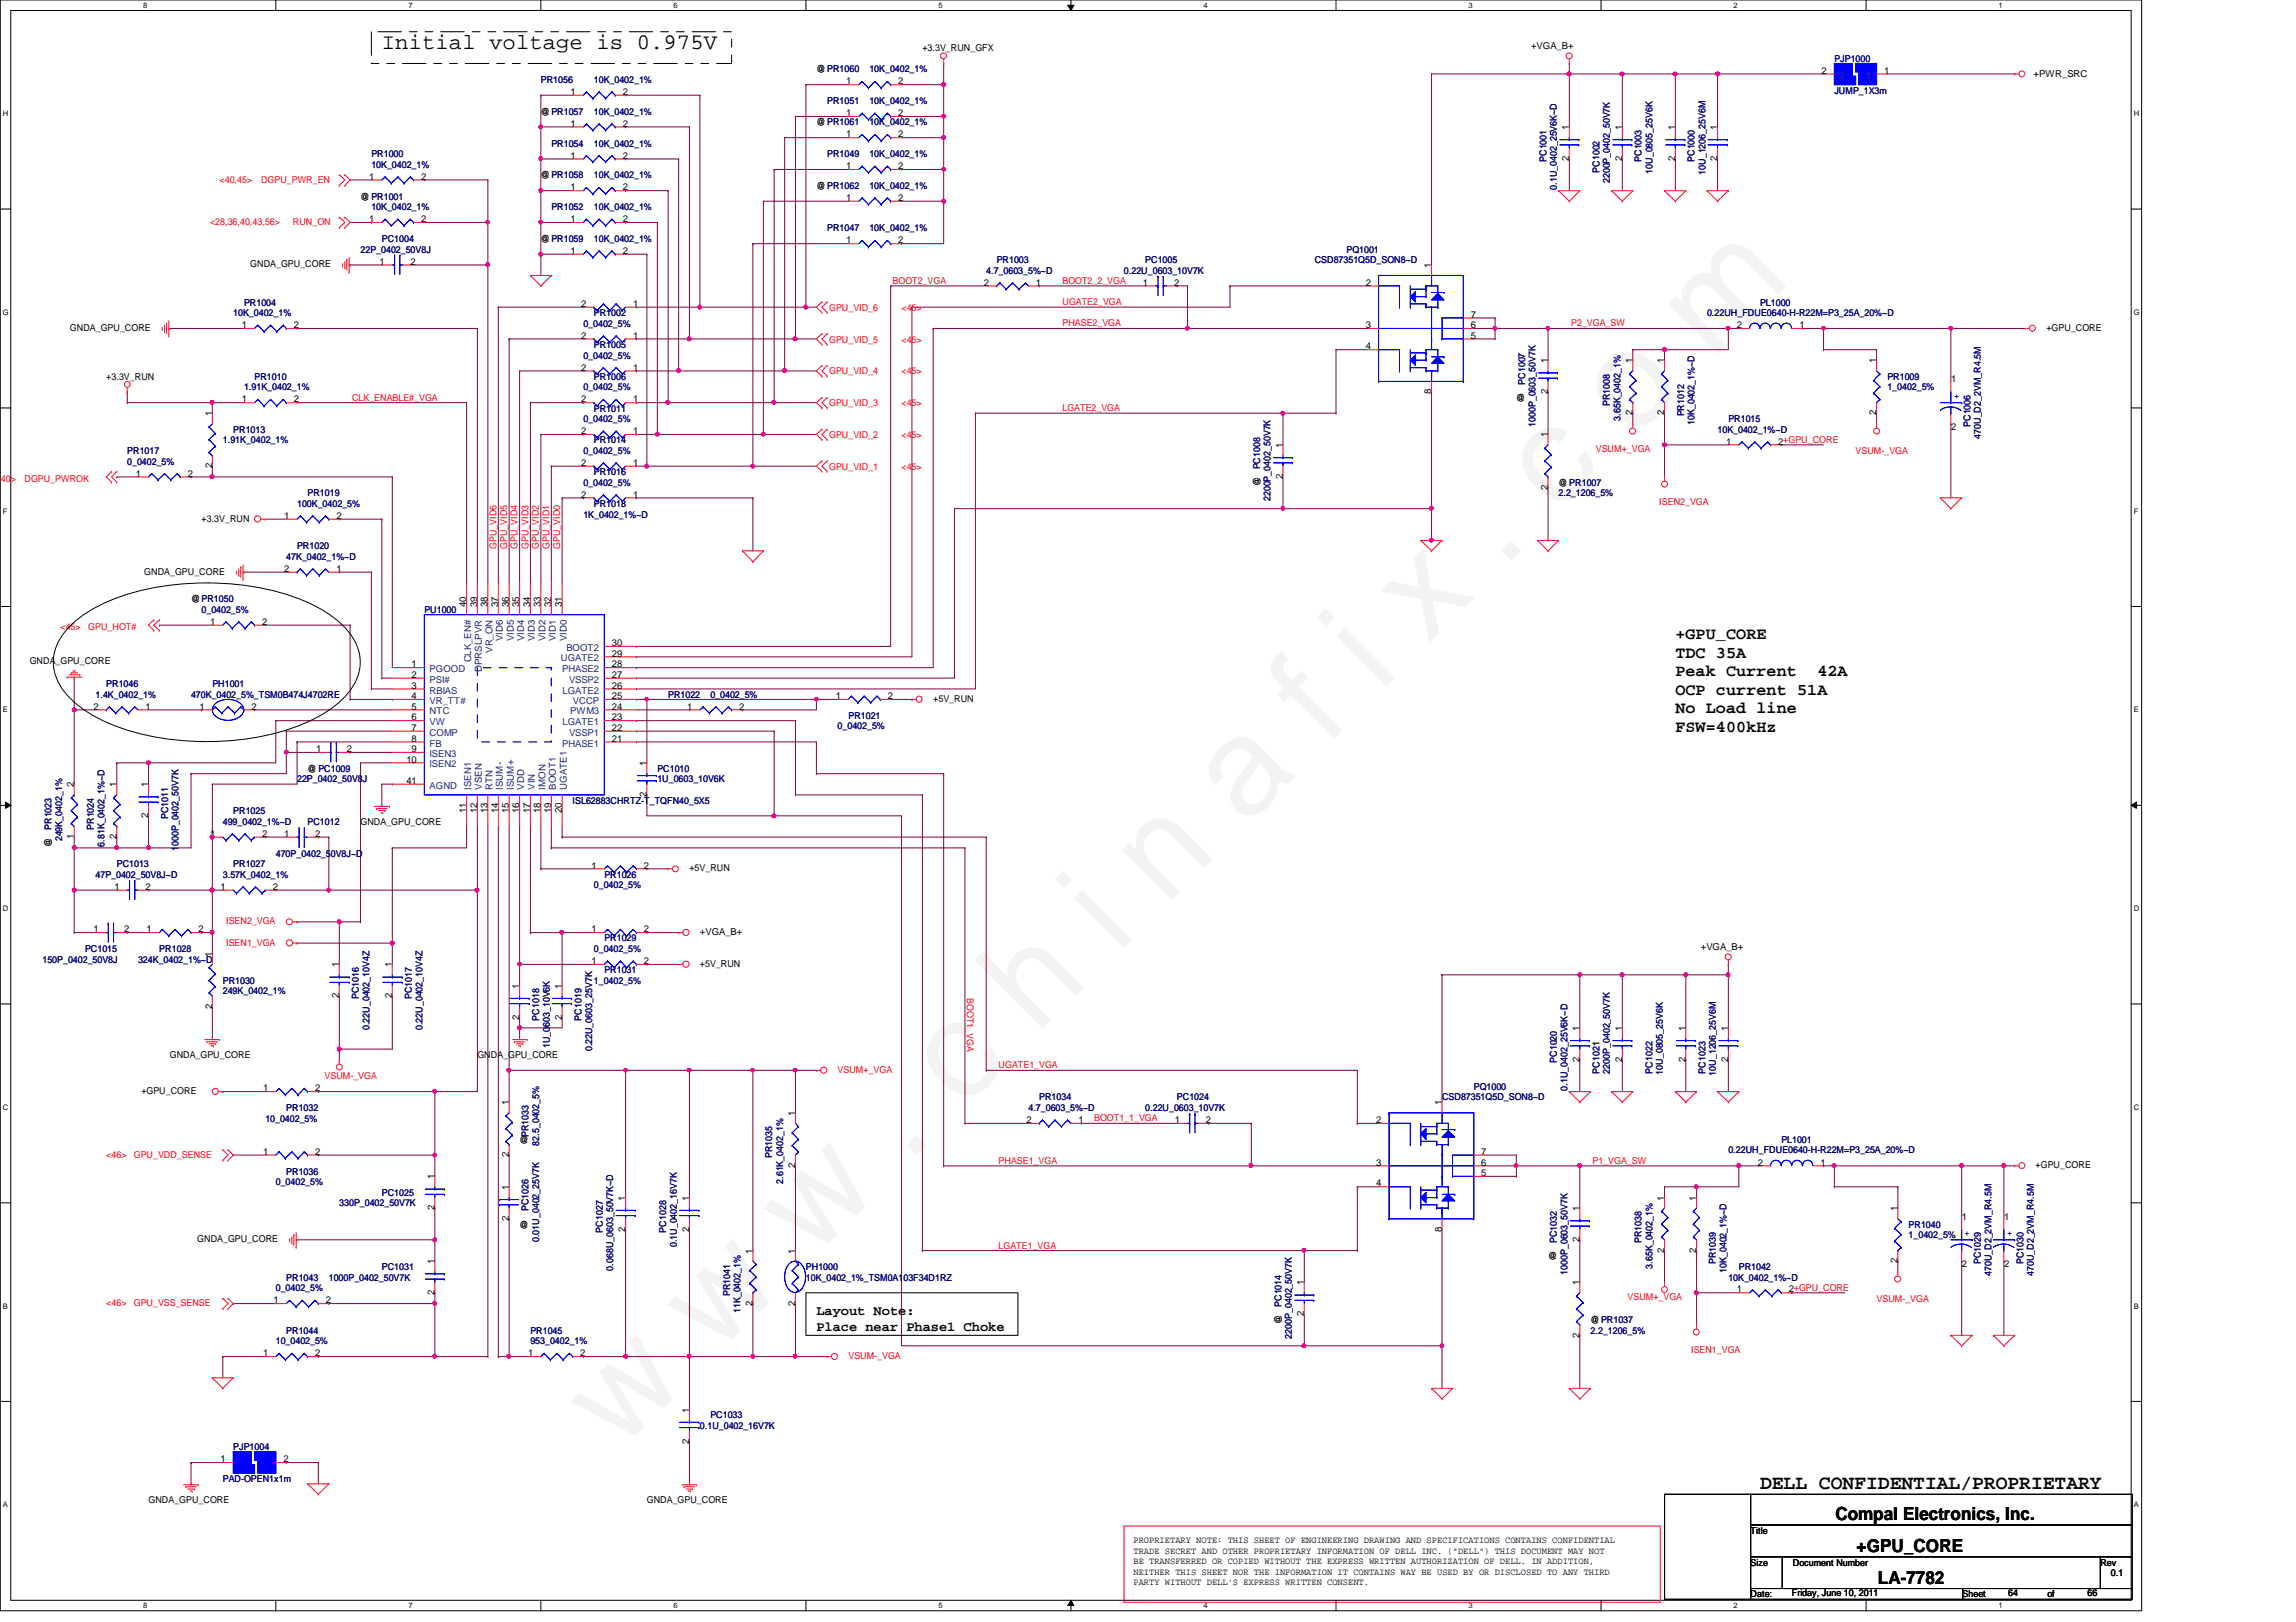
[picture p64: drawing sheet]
<svg xmlns="http://www.w3.org/2000/svg" width="297mm" height="210mm" viewBox="0 0 297 210" stroke-linecap="round" stroke-linejoin="round" font-family="sans-serif">
<defs><g id="words">
<text font-size="17.6" fill="#f0f" x="80.1" y="188" transform="rotate(-45 80.1 188)">w w w . c h i n a f i x . c o m</text>
<text font-size="2.9" x="49.4" y="6.4">Initial voltage is 0.975V</text>
<text font-size="2.6" x="227.7" y="192.7">DELL CONFIDENTIAL/PROPRIETARY</text>
<g font-size="2.3">
<text x="237.4" y="196.8">Compal Electronics, Inc.</text>
<text x="240.2" y="200.9">+GPU_CORE</text>
<text x="242.9" y="205">LA-7782</text>
</g>
<g font-size="2.2">
<text x="216.7" y="82.7">+GPU_CORE</text>
<text x="216.7" y="85.1">TDC 35A</text>
<text x="216.7" y="87.5">Peak Current</text>
<text x="216.7" y="89.9">OCP current 51A</text>
<text x="235.1" y="87.5">42A</text>
<text x="216.7" y="92.3">No Load line</text>
<text x="216.7" y="94.7">FSW=400kHz</text>
</g>
<g font-size="1.8">
<text x="105.6" y="170.2">Layout Note:</text>
<text x="105.6" y="172.3">Place near Phase1 Choke</text>
</g>
<g font-size="1.2" fill="#000080">
<text x="70" y="10.7">PR1056</text>
<text x="76.8" y="10.7">10K_0402_1%</text>
<text x="112.5" y="9.4">10K_0402_1%</text>
<text x="237.3" y="8">PJP1000</text>
<text x="76.8" y="14.9">10K_0402_1%</text>
<text x="107" y="13.5">PR1051</text>
<text x="112.5" y="16.2">10K_0402_1%</text>
<text x="112.5" y="13.5">10K_0402_1%</text>
<text x="237.3" y="12.1">JUMP_1X3m</text>
<text x="48" y="20.3">PR1000</text>
<text x="48" y="21.7">10K_0402_1%</text>
<text x="71.3" y="19">PR1054</text>
<text x="76.8" y="19">10K_0402_1%</text>
<text x="76.8" y="23.1">10K_0402_1%</text>
<text x="107" y="20.3">PR1049</text>
<text x="112.5" y="20.3">10K_0402_1%</text>
<text x="200.1" y="21" transform="rotate(-90 200.1 21)">PC1001</text>
<text x="206.9" y="22.4" transform="rotate(-90 206.9 22.4)">PC1002</text>
<text x="208.3" y="23.7" transform="rotate(-90 208.3 23.7)">2200P_0402_50V7K</text>
<text x="212.4" y="21" transform="rotate(-90 212.4 21)">PC1003</text>
<text x="213.8" y="22.5" transform="rotate(-90 213.8 22.5)">10U_0805_25V6K</text>
<text x="219.2" y="21" transform="rotate(-90 219.2 21)">PC1000</text>
<text x="220.6" y="22.6" transform="rotate(-90 220.6 22.6)">10U_1206_25V6M</text>
<text x="48" y="27.2">10K_0402_1%</text>
<text x="71.3" y="27.2">PR1052</text>
<text x="76.8" y="27.2">10K_0402_1%</text>
<text x="107" y="29.9">PR1047</text>
<text x="112.5" y="24.4">10K_0402_1%</text>
<text x="112.5" y="29.9">10K_0402_1%</text>
<text x="201.4" y="24.6" transform="rotate(-90 201.4 24.6)">0.1U_0402_25V6K~D</text>
<text x="46.6" y="32.7">22P_0402_50V8J</text>
<text x="49.4" y="31.3">PC1004</text>
<text x="76.8" y="31.3">10K_0402_1%</text>
<text x="127.6" y="35.4">4.7_0603_5%~D</text>
<text x="128.9" y="34">PR1003</text>
<text x="145.4" y="35.4">0.22U_0603_10V7K</text>
<text x="148.2" y="34">PC1005</text>
<text x="170.1" y="34">CSD87351Q5D_SON8~D</text>
<text x="174.2" y="32.7">PQ1001</text>
<text x="30.2" y="40.9">10K_0402_1%</text>
<text x="31.6" y="39.5">PR1004</text>
<text x="76.8" y="40.9">PR1002</text>
<text x="220.8" y="40.9">0.22UH_FDUE0640-H-R22M=P3_25A_20%~D</text>
<text x="227.7" y="39.5">PL1000</text>
<text x="75.5" y="42.3">0_0402_5%</text>
<text x="75.5" y="46.4">0_0402_5%</text>
<text x="76.8" y="45">PR1005</text>
<text x="31.6" y="50.5">1.91K_0402_1%</text>
<text x="32.9" y="49.1">PR1010</text>
<text x="75.5" y="50.5">0_0402_5%</text>
<text x="76.8" y="53.3">PR1011</text>
<text x="76.8" y="49.1">PR1006</text>
<text x="197.3" y="49.8" transform="rotate(-90 197.3 49.8)">PC1007</text>
<text x="208.3" y="52.5" transform="rotate(-90 208.3 52.5)">PR1008</text>
<text x="217.9" y="53.9" transform="rotate(-90 217.9 53.9)">PR1012</text>
<text x="244.2" y="49.1">PR1009</text>
<text x="244.2" y="50.5">1_0402_5%</text>
<text x="16.5" y="58.7">PR1017</text>
<text x="28.8" y="57.4">1.91K_0402_1%</text>
<text x="30.2" y="56">PR1013</text>
<text x="75.5" y="54.6">0_0402_5%</text>
<text x="75.5" y="58.7">0_0402_5%</text>
<text x="76.8" y="57.4">PR1014</text>
<text x="198.7" y="55.2" transform="rotate(-90 198.7 55.2)">1000P_0603_50V7K</text>
<text x="209.6" y="54.4" transform="rotate(-90 209.6 54.4)">3.65K_0402_1%</text>
<text x="219.2" y="55" transform="rotate(-90 219.2 55)">10K_0402_1%~D</text>
<text x="222.2" y="56">10K_0402_1%~D</text>
<text x="223.6" y="54.6">PR1015</text>
<text x="254.9" y="55.2" transform="rotate(-90 254.9 55.2)">PC1006</text>
<text x="256.3" y="56.8" transform="rotate(-90 256.3 56.8)">470U_D2_2VM_R4.5M</text>
<text x="16.5" y="60.1">0_0402_5%</text>
<text x="38.4" y="65.6">100K_0402_5%</text>
<text x="39.8" y="64.2">PR1019</text>
<text x="75.5" y="62.9">0_0402_5%</text>
<text x="76.8" y="61.5">PR1016</text>
<text x="76.8" y="65.6">PR1018</text>
<text x="163" y="60.7" transform="rotate(-90 163 60.7)">PC1008</text>
<text x="164.4" y="64.9" transform="rotate(-90 164.4 64.9)">2200P_0402_50V7K</text>
<text x="201.6" y="64.2">2.2_1206_5%</text>
<text x="38.4" y="71.1">PR1020</text>
<text x="75.5" y="67">1K_0402_1%~D</text>
<text x="37" y="72.4">47K_0402_1%~D</text>
<text x="26.1" y="79.3">0_0402_5%</text>
<text x="54.9" y="79.3">PU1000</text>
<text x="13.8" y="88.9">PR1046</text>
<text x="27.5" y="88.9">PH1001</text>
<text x="12.4" y="90.3">1.4K_0402_1%</text>
<text x="24.7" y="90.3">470K_0402_5%_TSM0B474J4702RE</text>
<text x="86.4" y="90.3">PR1022</text>
<text x="91.9" y="90.3">0_0402_5%</text>
<text x="108.4" y="94.4">0_0402_5%</text>
<text x="109.8" y="93">PR1021</text>
<text x="38.4" y="101.3">22P_0402_50V8J</text>
<text x="85" y="99.9">PC1010</text>
<text x="85" y="101.3">1U_0603_10V6K</text>
<text x="6.6" y="107.4" transform="rotate(-90 6.6 107.4)">PR1023</text>
<text x="12.1" y="107.4" transform="rotate(-90 12.1 107.4)">PR1024</text>
<text x="21.8" y="106" transform="rotate(-90 21.8 106)">PC1011</text>
<text x="28.8" y="106.7">499_0402_1%~D</text>
<text x="30.2" y="105.4">PR1025</text>
<text x="39.8" y="106.7">PC1012</text>
<text x="74.1" y="104">ISL62883CHRTZ-T_TQFN40_5X5</text>
<text x="8" y="108.9" transform="rotate(-90 8 108.9)">249K_0402_1%</text>
<text x="12.4" y="113.6">47P_0402_50V8J~D</text>
<text x="13.5" y="109.6" transform="rotate(-90 13.5 109.6)">6.81K_0402_1%~D</text>
<text x="15.1" y="112.2">PC1013</text>
<text x="23.1" y="110.1" transform="rotate(-90 23.1 110.1)">1000P_0402_50V7K</text>
<text x="28.8" y="113.6">3.57K_0402_1%</text>
<text x="30.2" y="112.2">PR1027</text>
<text x="35.7" y="110.9">470P_0402_50V8J~D</text>
<text x="78.2" y="113.6">PR1026</text>
<text x="76.8" y="115">0_0402_5%</text>
<text x="5.5" y="124.6">150P_0402_50V8J</text>
<text x="11" y="123.2">PC1015</text>
<text x="17.9" y="124.6">324K_0402_1%~D</text>
<text x="20.6" y="123.2">PR1028</text>
<text x="76.8" y="123.2">0_0402_5%</text>
<text x="78.2" y="125.9">PR1031</text>
<text x="78.2" y="121.8">PR1029</text>
<text x="28.8" y="127.3">PR1030</text>
<text x="28.8" y="128.7">249K_0402_1%</text>
<text x="46.4" y="129.3" transform="rotate(-90 46.4 129.3)">PC1016</text>
<text x="53.3" y="129.3" transform="rotate(-90 53.3 129.3)">PC1017</text>
<text x="76.8" y="127.3">1_0402_5%</text>
<text x="47.8" y="133.3" transform="rotate(-90 47.8 133.3)">0.22U_0402_10V4Z</text>
<text x="54.6" y="133.3" transform="rotate(-90 54.6 133.3)">0.22U_0402_10V4Z</text>
<text x="69.8" y="132.1" transform="rotate(-90 69.8 132.1)">PC1018</text>
<text x="71.1" y="135.6" transform="rotate(-90 71.1 135.6)">1U_0603_10V6K</text>
<text x="75.2" y="132.1" transform="rotate(-90 75.2 132.1)">PC1019</text>
<text x="76.6" y="136.1" transform="rotate(-90 76.6 136.1)">0.22U_0603_25V7K</text>
<text x="201.4" y="137.5" transform="rotate(-90 201.4 137.5)">PC1020</text>
<text x="37" y="143.8">PR1032</text>
<text x="133.1" y="143.8">4.7_0603_5%~D</text>
<text x="134.4" y="142.4">PR1034</text>
<text x="148.2" y="143.8">0.22U_0603_10V7K</text>
<text x="152.3" y="142.4">PC1024</text>
<text x="186.6" y="142.4">CSD87351Q5D_SON8~D</text>
<text x="190.7" y="141">PQ1000</text>
<text x="202.8" y="141.1" transform="rotate(-90 202.8 141.1)">0.1U_0402_25V6K~D</text>
<text x="206.9" y="138.9" transform="rotate(-90 206.9 138.9)">PC1021</text>
<text x="208.3" y="138.9" transform="rotate(-90 208.3 138.9)">2200P_0402_50V7K</text>
<text x="213.8" y="138.9" transform="rotate(-90 213.8 138.9)">PC1022</text>
<text x="215.1" y="139.1" transform="rotate(-90 215.1 139.1)">10U_0805_25V6K</text>
<text x="220.6" y="138.9" transform="rotate(-90 220.6 138.9)">PC1023</text>
<text x="222" y="139.2" transform="rotate(-90 222 139.2)">10U_1206_25V6M</text>
<text x="34.3" y="145.2">10_0402_5%</text>
<text x="68.4" y="147.2" transform="rotate(-90 68.4 147.2)">PR1033</text>
<text x="69.8" y="148.3" transform="rotate(-90 69.8 148.3)">82.5_0402_5%</text>
<text x="99.9" y="149.9" transform="rotate(-90 99.9 149.9)">PR1035</text>
<text x="223.6" y="149.3">0.22UH_FDUE0640-H-R22M=P3_25A_20%~D</text>
<text x="230.5" y="147.9">PL1001</text>
<text x="35.7" y="153.4">0_0402_5%</text>
<text x="37" y="152">PR1036</text>
<text x="49.4" y="154.7">PC1025</text>
<text x="101.3" y="153.2" transform="rotate(-90 101.3 153.2)">2.61K_0402_1%</text>
<text x="43.9" y="156.1">330P_0402_50V7K</text>
<text x="68.4" y="156.8" transform="rotate(-90 68.4 156.8)">PC1026</text>
<text x="69.8" y="160.7" transform="rotate(-90 69.8 160.7)">0.01U_0402_25V7K</text>
<text x="78" y="159.5" transform="rotate(-90 78 159.5)">PC1027</text>
<text x="86.2" y="159.5" transform="rotate(-90 86.2 159.5)">PC1028</text>
<text x="87.6" y="161.4" transform="rotate(-90 87.6 161.4)">0.1U_0402_16V7K</text>
<text x="201.4" y="160.9" transform="rotate(-90 201.4 160.9)">PC1032</text>
<text x="212.4" y="160.9" transform="rotate(-90 212.4 160.9)">PR1038</text>
<text x="246.9" y="158.9">PR1040</text>
<text x="246.9" y="160.2">1_0402_5%</text>
<text x="35.7" y="167.1">0_0402_5%</text>
<text x="37" y="165.7">PR1043</text>
<text x="42.5" y="165.7">1000P_0402_50V7K</text>
<text x="49.4" y="164.3">PC1031</text>
<text x="79.3" y="164.4" transform="rotate(-90 79.3 164.4)">0.068U_0603_50V7K~D</text>
<text x="94.4" y="167.7" transform="rotate(-90 94.4 167.7)">PR1041</text>
<text x="104.3" y="164.3">PH1000</text>
<text x="104.3" y="165.7">10K_0402_1%_TSM0A103F34D1RZ</text>
<text x="202.8" y="165" transform="rotate(-90 202.8 165)">1000P_0603_50V7K</text>
<text x="213.8" y="164.2" transform="rotate(-90 213.8 164.2)">3.65K_0402_1%</text>
<text x="222" y="163.6" transform="rotate(-90 222 163.6)">PR1039</text>
<text x="223.3" y="164.7" transform="rotate(-90 223.3 164.7)">10K_0402_1%~D</text>
<text x="223.6" y="165.7">10K_0402_1%~D</text>
<text x="225" y="164.3">PR1042</text>
<text x="256.3" y="163.6" transform="rotate(-90 256.3 163.6)">PC1029</text>
<text x="257.6" y="165.1" transform="rotate(-90 257.6 165.1)">470U_D2_2VM_R4.5M</text>
<text x="261.8" y="163.6" transform="rotate(-90 261.8 163.6)">PC1030</text>
<text x="263.1" y="165.1" transform="rotate(-90 263.1 165.1)">470U_D2_2VM_R4.5M</text>
<text x="35.7" y="173.9">10_0402_5%</text>
<text x="37" y="172.6">PR1044</text>
<text x="68.6" y="172.6">PR1045</text>
<text x="68.6" y="173.9">953_0402_1%</text>
<text x="95.8" y="169.9" transform="rotate(-90 95.8 169.9)">11K_0402_1%</text>
<text x="165.8" y="169.1" transform="rotate(-90 165.8 169.1)">PC1014</text>
<text x="167.1" y="173.2" transform="rotate(-90 167.1 173.2)">2200P_0402_50V7K</text>
<text x="205.8" y="172.6">2.2_1206_5%</text>
<text x="90.5" y="184.9">0.1U_0402_16V7K</text>
<text x="91.9" y="183.6">PC1033</text>
<text x="28.8" y="191.8">PAD-OPEN1x1m</text>
<text x="30.2" y="187.7">PJP1004</text>
</g>
<g font-size="1.2">
<text x="105.6" y="9.4">@ PR1060</text>
<text x="109.5" y="10.9">1</text>
<text x="116.2" y="10.9">2</text>
<text x="119.3" y="6.6">+3.3V_RUN_GFX</text>
<text x="198.1" y="6.3">+VGA_B+</text>
<text x="235.7" y="9.5">2</text>
<text x="243.8" y="9.5">1</text>
<text x="263.1" y="9.9">+PWR_SRC</text>
<text x="70" y="14.9">@PR1057</text>
<text x="73.8" y="16.4">1</text>
<text x="73.8" y="12.3">1</text>
<text x="80.6" y="16.4">2</text>
<text x="80.6" y="12.3">2</text>
<text x="105.6" y="16.2">@ PR1061</text>
<text x="109.5" y="17.8">1</text>
<text x="109.5" y="15">1</text>
<text x="116.2" y="17.8">2</text>
<text x="116.2" y="15">2</text>
<text x="203" y="16.8" transform="rotate(-90 203 16.8)">1</text>
<text x="209.8" y="16.8" transform="rotate(-90 209.8 16.8)">1</text>
<text x="216.7" y="16.8" transform="rotate(-90 216.7 16.8)">1</text>
<text x="222.2" y="16.8" transform="rotate(-90 222.2 16.8)">1</text>
<text x="47.7" y="23.2">1</text>
<text x="54.5" y="23.2">2</text>
<text x="70" y="23.1">@PR1058</text>
<text x="73.8" y="20.5">1</text>
<text x="80.6" y="20.5">2</text>
<text x="109.5" y="21.9">1</text>
<text x="116.2" y="21.9">2</text>
<text x="203" y="20.8" transform="rotate(-90 203 20.8)">2</text>
<text x="209.8" y="20.8" transform="rotate(-90 209.8 20.8)">2</text>
<text x="216.7" y="20.8" transform="rotate(-90 216.7 20.8)">2</text>
<text x="222.2" y="20.8" transform="rotate(-90 222.2 20.8)">2</text>
<text x="46.6" y="25.8">@ PR1001</text>
<text x="47.7" y="28.7">1</text>
<text x="54.5" y="28.7">2</text>
<text x="73.8" y="28.7">1</text>
<text x="73.8" y="24.6">1</text>
<text x="80.6" y="28.7">2</text>
<text x="80.6" y="24.6">2</text>
<text x="105.6" y="24.4">@ PR1062</text>
<text x="109.5" y="26">1</text>
<text x="116.2" y="26">2</text>
<text x="32.4" y="34.6">GNDA_GPU_CORE</text>
<text x="49.1" y="34.2">1</text>
<text x="53.1" y="34.2">2</text>
<text x="70" y="31.3">@PR1059</text>
<text x="73.8" y="32.9">1</text>
<text x="80.6" y="32.9">2</text>
<text x="109.5" y="31.5">1</text>
<text x="116.2" y="31.5">2</text>
<text x="185.2" y="34.7" transform="rotate(-90 185.2 34.7)">1</text>
<text x="75.2" y="39.7">2</text>
<text x="81.9" y="39.7">1</text>
<text x="127.3" y="37">2</text>
<text x="134" y="37">1</text>
<text x="147.9" y="37">1</text>
<text x="151.9" y="37">2</text>
<text x="176.7" y="37">2</text>
<text x="190.3" y="41.1">7</text>
<text x="9.1" y="42.8">GNDA_GPU_CORE</text>
<text x="31.3" y="42.5">1</text>
<text x="38" y="42.5">2</text>
<text x="75.2" y="48">2</text>
<text x="75.2" y="43.8">2</text>
<text x="81.9" y="48">1</text>
<text x="81.9" y="43.8">1</text>
<text x="176.7" y="45.2">4</text>
<text x="176.7" y="42.5">3</text>
<text x="190.3" y="43.8">5</text>
<text x="190.3" y="42.5">6</text>
<text x="200.2" y="47" transform="rotate(-90 200.2 47)">1</text>
<text x="211.2" y="47" transform="rotate(-90 211.2 47)">1</text>
<text x="215.3" y="47" transform="rotate(-90 215.3 47)">1</text>
<text x="224.7" y="42.5">2</text>
<text x="232.8" y="42.5">1</text>
<text x="242.7" y="47" transform="rotate(-90 242.7 47)">1</text>
<text x="264.7" y="42.8">+GPU_CORE</text>
<text x="13.8" y="49.1">+3.3V_RUN</text>
<text x="27.4" y="53.9" transform="rotate(-90 27.4 53.9)">1</text>
<text x="31.3" y="52.1">1</text>
<text x="38" y="52.1">2</text>
<text x="75.2" y="52.1">2</text>
<text x="81.9" y="52.1">1</text>
<text x="185.2" y="51" transform="rotate(-90 185.2 51)">8</text>
<text x="196.2" y="51.9">@</text>
<text x="200.2" y="51" transform="rotate(-90 200.2 51)">2</text>
<text x="211.2" y="53.8" transform="rotate(-90 211.2 53.8)">2</text>
<text x="215.3" y="53.8" transform="rotate(-90 215.3 53.8)">2</text>
<text x="242.7" y="53.8" transform="rotate(-90 242.7 53.8)">2</text>
<text x="252.4" y="49.5">1</text>
<text x="75.2" y="56.2">2</text>
<text x="81.9" y="56.2">1</text>
<text x="165.9" y="58" transform="rotate(-90 165.9 58)">1</text>
<text x="200.2" y="56.6" transform="rotate(-90 200.2 56.6)">1</text>
<text x="223.3" y="57.5">1</text>
<text x="230" y="57.5">2+GPU_CORE</text>
<text x="252.4" y="55.6">2</text>
<text x="17.6" y="61.7">1</text>
<text x="24.3" y="61.7">2</text>
<text x="27.4" y="60.6" transform="rotate(-90 27.4 60.6)">2</text>
<text x="75.2" y="60.3">2</text>
<text x="75.2" y="64.4">2</text>
<text x="81.9" y="60.3">1</text>
<text x="81.9" y="64.4">1</text>
<text x="163" y="62.9" transform="rotate(-90 163 62.9)">@</text>
<text x="165.9" y="62" transform="rotate(-90 165.9 62)">2</text>
<text x="200.2" y="63.4" transform="rotate(-90 200.2 63.4)">2</text>
<text x="201.6" y="62.9">@ PR1007</text>
<text x="26.1" y="67.5">+3.3V_RUN</text>
<text x="36.8" y="67.1">1</text>
<text x="43.5" y="67.1">2</text>
<text x="18.7" y="74.4">GNDA_GPU_CORE</text>
<text x="24.7" y="77.9">@PR1050</text>
<text x="36.8" y="74">2</text>
<text x="43.5" y="74">1</text>
<text x="27.2" y="80.9">1</text>
<text x="33.9" y="80.9">2</text>
<text x="60.3" y="78.6" transform="rotate(-90 60.3 78.6)">40</text>
<text x="61.7" y="78.6" transform="rotate(-90 61.7 78.6)">39</text>
<text x="63.1" y="78.6" transform="rotate(-90 63.1 78.6)">38</text>
<text x="64.4" y="78.6" transform="rotate(-90 64.4 78.6)">37</text>
<text x="65.8" y="78.6" transform="rotate(-90 65.8 78.6)">36</text>
<text x="67.2" y="78.6" transform="rotate(-90 67.2 78.6)">35</text>
<text x="68.6" y="78.6" transform="rotate(-90 68.6 78.6)">34</text>
<text x="69.9" y="78.6" transform="rotate(-90 69.9 78.6)">33</text>
<text x="71.3" y="78.6" transform="rotate(-90 71.3 78.6)">32</text>
<text x="72.7" y="78.6" transform="rotate(-90 72.7 78.6)">31</text>
<text x="79.2" y="83.6">30</text>
<text x="3.8" y="85.9">GNDA_GPU_CORE</text>
<text x="53.3" y="86.4">1</text>
<text x="53.3" y="87.7">2</text>
<text x="53.3" y="89.1">3</text>
<text x="79.2" y="89.1">26</text>
<text x="79.2" y="87.7">27</text>
<text x="79.2" y="86.4">28</text>
<text x="79.2" y="85">29</text>
<text x="12.1" y="91.8">2</text>
<text x="18.8" y="91.8">1</text>
<text x="25.8" y="91.8">1</text>
<text x="32.6" y="91.8">2</text>
<text x="53.3" y="90.5">4</text>
<text x="53.3" y="91.8">5</text>
<text x="53.3" y="93.2">6</text>
<text x="53.3" y="94.6">7</text>
<text x="53.3" y="96">8</text>
<text x="79.2" y="94.6">22</text>
<text x="79.2" y="93.2">23</text>
<text x="79.2" y="91.8">24</text>
<text x="79.2" y="90.5">25</text>
<text x="79.2" y="96">21</text>
<text x="88.9" y="91.8">1</text>
<text x="95.6" y="91.8">2</text>
<text x="108.1" y="90.5">1</text>
<text x="114.8" y="90.5">2</text>
<text x="120.7" y="90.8">+5V_RUN</text>
<text x="9.6" y="101.9" transform="rotate(-90 9.6 101.9)">2</text>
<text x="15.1" y="101.9" transform="rotate(-90 15.1 101.9)">1</text>
<text x="19.2" y="101.9" transform="rotate(-90 19.2 101.9)">1</text>
<text x="39.8" y="99.9">@ PC1009</text>
<text x="40.9" y="97.3">1</text>
<text x="44.9" y="97.3">2</text>
<text x="52.6" y="98.7">10</text>
<text x="52.6" y="101.4">41</text>
<text x="53.3" y="97.3">9</text>
<text x="83.6" y="99.1" transform="rotate(-90 83.6 99.1)">1</text>
<text x="19.2" y="105.9" transform="rotate(-90 19.2 105.9)">2</text>
<text x="46.6" y="106.7">GNDA_GPU_CORE</text>
<text x="60.3" y="105.2" transform="rotate(-90 60.3 105.2)">11</text>
<text x="61.7" y="105.2" transform="rotate(-90 61.7 105.2)">12</text>
<text x="63.1" y="105.2" transform="rotate(-90 63.1 105.2)">13</text>
<text x="64.4" y="105.2" transform="rotate(-90 64.4 105.2)">14</text>
<text x="65.8" y="105.2" transform="rotate(-90 65.8 105.2)">15</text>
<text x="67.2" y="105.2" transform="rotate(-90 67.2 105.2)">16</text>
<text x="68.6" y="105.2" transform="rotate(-90 68.6 105.2)">17</text>
<text x="69.9" y="105.2" transform="rotate(-90 69.9 105.2)">18</text>
<text x="71.3" y="105.2" transform="rotate(-90 71.3 105.2)">19</text>
<text x="72.7" y="105.2" transform="rotate(-90 72.7 105.2)">20</text>
<text x="83.6" y="103.1" transform="rotate(-90 83.6 103.1)">2</text>
<text x="6.6" y="109.6" transform="rotate(-90 6.6 109.6)">@</text>
<text x="9.6" y="108.6" transform="rotate(-90 9.6 108.6)">1</text>
<text x="15.1" y="108.6" transform="rotate(-90 15.1 108.6)">2</text>
<text x="27.2" y="108.3">1</text>
<text x="33.9" y="108.3">2</text>
<text x="36.8" y="108.3">1</text>
<text x="40.8" y="108.3">2</text>
<text x="76.5" y="112.4">1</text>
<text x="83.3" y="112.4">2</text>
<text x="89.2" y="112.8">+5V_RUN</text>
<text x="14.8" y="115.1">1</text>
<text x="18.8" y="115.1">2</text>
<text x="28.5" y="115.1">1</text>
<text x="35.3" y="115.1">2</text>
<text x="12.1" y="120.6">1</text>
<text x="16.1" y="120.6">2</text>
<text x="19" y="120.6">1</text>
<text x="25.7" y="120.6">2</text>
<text x="27.4" y="123.8" transform="rotate(-90 27.4 123.8)">1</text>
<text x="43.9" y="125.2" transform="rotate(-90 43.9 125.2)">1</text>
<text x="50.7" y="125.2" transform="rotate(-90 50.7 125.2)">1</text>
<text x="76.5" y="124.8">1</text>
<text x="76.5" y="120.6">1</text>
<text x="83.3" y="124.8">2</text>
<text x="83.3" y="120.6">2</text>
<text x="90.5" y="125.1">+5V_RUN</text>
<text x="90.5" y="121">+VGA_B+</text>
<text x="220" y="122.9">+VGA_B+</text>
<text x="27.4" y="130.6" transform="rotate(-90 27.4 130.6)">2</text>
<text x="43.9" y="129.2" transform="rotate(-90 43.9 129.2)">2</text>
<text x="50.7" y="129.2" transform="rotate(-90 50.7 129.2)">2</text>
<text x="67.2" y="132" transform="rotate(-90 67.2 132)">2</text>
<text x="67.2" y="127.9" transform="rotate(-90 67.2 127.9)">1</text>
<text x="72.7" y="132" transform="rotate(-90 72.7 132)">2</text>
<text x="72.7" y="127.9" transform="rotate(-90 72.7 127.9)">1</text>
<text x="22" y="136.9">GNDA_GPU_CORE</text>
<text x="61.8" y="136.9">GNDA_GPU_CORE</text>
<text x="204.3" y="137.4" transform="rotate(-90 204.3 137.4)">2</text>
<text x="204.3" y="133.4" transform="rotate(-90 204.3 133.4)">1</text>
<text x="209.8" y="137.4" transform="rotate(-90 209.8 137.4)">2</text>
<text x="209.8" y="133.4" transform="rotate(-90 209.8 133.4)">1</text>
<text x="218.1" y="137.4" transform="rotate(-90 218.1 137.4)">2</text>
<text x="218.1" y="133.4" transform="rotate(-90 218.1 133.4)">1</text>
<text x="223.6" y="137.4" transform="rotate(-90 223.6 137.4)">2</text>
<text x="223.6" y="133.4" transform="rotate(-90 223.6 133.4)">1</text>
<text x="18.3" y="141.6">+GPU_CORE</text>
<text x="34" y="141.2">1</text>
<text x="40.8" y="141.2">2</text>
<text x="65.8" y="143" transform="rotate(-90 65.8 143)">1</text>
<text x="186.5" y="143" transform="rotate(-90 186.5 143)">1</text>
<text x="34" y="149.4">1</text>
<text x="40.8" y="149.4">2</text>
<text x="65.8" y="149.8" transform="rotate(-90 65.8 149.8)">2</text>
<text x="67.2" y="147.9">@</text>
<text x="102.9" y="144.4" transform="rotate(-90 102.9 144.4)">1</text>
<text x="132.8" y="145.3">2</text>
<text x="139.5" y="145.3">1</text>
<text x="152" y="145.3">1</text>
<text x="156" y="145.3">2</text>
<text x="178.1" y="145.3">2</text>
<text x="191.6" y="149.4">7</text>
<text x="56.2" y="152.6" transform="rotate(-90 56.2 152.6)">1</text>
<text x="65.8" y="154" transform="rotate(-90 65.8 154)">1</text>
<text x="80.9" y="155.4" transform="rotate(-90 80.9 155.4)">1</text>
<text x="89.2" y="155.4" transform="rotate(-90 89.2 155.4)">1</text>
<text x="102.9" y="151.1" transform="rotate(-90 102.9 151.1)">2</text>
<text x="178.1" y="153.5">4</text>
<text x="178.1" y="150.8">3</text>
<text x="191.6" y="152.2">5</text>
<text x="191.6" y="150.8">6</text>
<text x="215.3" y="155.4" transform="rotate(-90 215.3 155.4)">1</text>
<text x="219.5" y="155.4" transform="rotate(-90 219.5 155.4)">1</text>
<text x="227.4" y="150.8">2</text>
<text x="235.5" y="150.8">1</text>
<text x="263.4" y="151.2">+GPU_CORE</text>
<text x="25.5" y="160.8">GNDA_GPU_CORE</text>
<text x="56.2" y="156.6" transform="rotate(-90 56.2 156.6)">2</text>
<text x="65.8" y="158" transform="rotate(-90 65.8 158)">2</text>
<text x="67.2" y="158.9">@</text>
<text x="80.9" y="159.4" transform="rotate(-90 80.9 159.4)">2</text>
<text x="89.2" y="159.4" transform="rotate(-90 89.2 159.4)">2</text>
<text x="186.5" y="159.4" transform="rotate(-90 186.5 159.4)">8</text>
<text x="204.3" y="160.7" transform="rotate(-90 204.3 160.7)">2</text>
<text x="204.3" y="156.8" transform="rotate(-90 204.3 156.8)">1</text>
<text x="245.5" y="156.8" transform="rotate(-90 245.5 156.8)">1</text>
<text x="253.8" y="157.9">1</text>
<text x="259.3" y="157.9">1</text>
<text x="56.2" y="167.6" transform="rotate(-90 56.2 167.6)">2</text>
<text x="56.2" y="163.6" transform="rotate(-90 56.2 163.6)">1</text>
<text x="97.4" y="162.2" transform="rotate(-90 97.4 162.2)">1</text>
<text x="102.9" y="162.2" transform="rotate(-90 102.9 162.2)">1</text>
<text x="168.7" y="166.3" transform="rotate(-90 168.7 166.3)">1</text>
<text x="200.3" y="163">@</text>
<text x="204.3" y="166.3" transform="rotate(-90 204.3 166.3)">1</text>
<text x="215.3" y="162.1" transform="rotate(-90 215.3 162.1)">2</text>
<text x="219.5" y="162.1" transform="rotate(-90 219.5 162.1)">2</text>
<text x="224.7" y="167.3">1</text>
<text x="231.4" y="167.3">2+GPU_CORE</text>
<text x="245.5" y="163.5" transform="rotate(-90 245.5 163.5)">2</text>
<text x="253.8" y="164">2</text>
<text x="259.3" y="164">2</text>
<text x="35.4" y="168.7">1</text>
<text x="42.2" y="168.7">2</text>
<text x="97.4" y="169" transform="rotate(-90 97.4 169)">2</text>
<text x="102.9" y="169" transform="rotate(-90 102.9 169)">2</text>
<text x="165.8" y="171.3" transform="rotate(-90 165.8 171.3)">@</text>
<text x="168.7" y="170.3" transform="rotate(-90 168.7 170.3)">2</text>
<text x="204.3" y="173.1" transform="rotate(-90 204.3 173.1)">2</text>
<text x="205.8" y="171.2">@PR1037</text>
<text x="34" y="175.5">1</text>
<text x="40.8" y="175.5">2</text>
<text x="68.3" y="175.5">1</text>
<text x="75.1" y="175.5">2</text>
<text x="89.2" y="182.8" transform="rotate(-90 89.2 182.8)">1</text>
<text x="28.5" y="189.2">1</text>
<text x="36.7" y="189.2">2</text>
<text x="89.2" y="186.8" transform="rotate(-90 89.2 186.8)">2</text>
<text x="19.2" y="194.5">GNDA_GPU_CORE</text>
<text x="83.7" y="194.5">GNDA_GPU_CORE</text>
<text x="146.6" y="199.7">PROPRIETARY NOTE: THIS SHEET OF ENGINEERING DRAWING AND SPECIFICATIONS CONTAINS CONFIDENTIAL</text>
<text x="146.6" y="201.1">TRADE SECRET AND OTHER PROPRIETARY INFORMATION OF DELL INC. (&quot;DELL&quot;) THIS DOCUMENT MAY NOT</text>
<text x="146.6" y="202.4">BE TRANSFERRED OR COPIED WITHOUT THE EXPRESS WRITTEN AUTHORIZATION OF DELL. IN ADDITION,</text>
<text x="146.6" y="203.8">NEITHER THIS SHEET NOR THE INFORMATION IT CONTAINS WAY BE USED BY OR DISCLOSED TO ANY THIRD</text>
<text x="226.5" y="198.5">Title</text>
<text x="226.5" y="202.6">Size</text>
<text x="231.9" y="202.6">Document Number</text>
<text x="271.7" y="202.6">Rev</text>
<text x="146.6" y="205.1">PARTY WITHOUT DELL'S EXPRESS WRITTEN CONSENT.</text>
<text x="226.5" y="206.7">Date:</text>
<text x="231.8" y="206.6">Friday, June 10, 2011</text>
<text x="253.9" y="206.7">Sheet</text>
<text x="259.8" y="206.6">64</text>
<text x="264.9" y="206.7">of</text>
<text x="270.1" y="206.6">66</text>
<text x="273.1" y="204">0.1</text>
</g>
<g font-size="1.2" fill="#004080">
<text x="238" y="10.2">2</text>
<text x="241.4" y="10.2">1</text>
<text x="65.1" y="83" transform="rotate(-90 65.1 83)">VID6</text>
<text x="66.5" y="83" transform="rotate(-90 66.5 83)">VID5</text>
<text x="67.8" y="83" transform="rotate(-90 67.8 83)">VID4</text>
<text x="69.2" y="83" transform="rotate(-90 69.2 83)">VID3</text>
<text x="70.6" y="83" transform="rotate(-90 70.6 83)">VID2</text>
<text x="71.9" y="83" transform="rotate(-90 71.9 83)">VID1</text>
<text x="73.3" y="83" transform="rotate(-90 73.3 83)">VID0</text>
<text x="55.6" y="87">PGOOD</text>
<text x="55.6" y="88.3">PSI#</text>
<text x="55.6" y="89.7">RBIAS</text>
<text x="61" y="85.7" transform="rotate(-90 61 85.7)">CLK_EN#</text>
<text x="62.4" y="87" transform="rotate(-90 62.4 87)">DPRSLPVR</text>
<text x="63.7" y="84.5" transform="rotate(-90 63.7 84.5)">VR_ON</text>
<text x="72.6" y="85.6">UGATE2</text>
<text x="72.7" y="87">PHASE2</text>
<text x="72.8" y="89.7">LGATE2</text>
<text x="73.3" y="84.2">BOOT2</text>
<text x="73.6" y="88.3">VSSP2</text>
<text x="55.6" y="91.1">VR_TT#</text>
<text x="55.6" y="92.5">NTC</text>
<text x="55.6" y="93.9">VW</text>
<text x="55.6" y="95.2">COMP</text>
<text x="72.8" y="93.9">LGATE1</text>
<text x="73.6" y="95.2">VSSP1</text>
<text x="73.8" y="92.5">PWM3</text>
<text x="74.1" y="91.1">VCCP</text>
<text x="55.6" y="96.6">FB</text>
<text x="55.6" y="98">ISEN3</text>
<text x="55.6" y="99.3">ISEN2</text>
<text x="72.7" y="96.6">PHASE1</text>
<text x="55.6" y="102.1">AGND</text>
<text x="61" y="102.2" transform="rotate(-90 61 102.2)">ISEN1</text>
<text x="62.4" y="102.2" transform="rotate(-90 62.4 102.2)">VSEN</text>
<text x="63.7" y="102.2" transform="rotate(-90 63.7 102.2)">RTN</text>
<text x="65.1" y="102.2" transform="rotate(-90 65.1 102.2)">ISUM-</text>
<text x="66.5" y="102.2" transform="rotate(-90 66.5 102.2)">ISUM+</text>
<text x="67.8" y="102.2" transform="rotate(-90 67.8 102.2)">VDD</text>
<text x="69.2" y="102.2" transform="rotate(-90 69.2 102.2)">VIN</text>
<text x="70.6" y="102.2" transform="rotate(-90 70.6 102.2)">IMON</text>
<text x="71.9" y="102.2" transform="rotate(-90 71.9 102.2)">BOOT1</text>
<text x="73.3" y="102.2" transform="rotate(-90 73.3 102.2)">UGATE1</text>
</g>
<g font-size="1.2" fill="#f00">
<text x="28.4" y="23.6">&lt;40,45&gt;</text>
<text x="33.8" y="23.6">DGPU_PWR_EN</text>
<text x="27.2" y="29.1">&lt;28,36,40,43,56&gt;</text>
<text x="37.9" y="29.1">RUN_ON</text>
<text x="107.3" y="40.2">GPU_VID_6</text>
<text x="115.5" y="36.7">BOOT2_VGA</text>
<text x="116.6" y="40.2">&lt;45&gt;</text>
<text x="137.5" y="36.7">BOOT2_2_VGA</text>
<text x="137.5" y="39.5">UGATE2_VGA</text>
<text x="107.3" y="44.3">GPU_VID_5</text>
<text x="116.6" y="44.3">&lt;45&gt;</text>
<text x="137.5" y="42.2">PHASE2_VGA</text>
<text x="203.3" y="42.2">P2_VGA_SW</text>
<text x="45.5" y="51.9">CLK_ENABLE#_VGA</text>
<text x="107.3" y="48.4">GPU_VID_4</text>
<text x="107.3" y="52.6">GPU_VID_3</text>
<text x="116.6" y="48.4">&lt;45&gt;</text>
<text x="116.6" y="52.6">&lt;45&gt;</text>
<text x="137.5" y="53.2">LGATE2_VGA</text>
<text x="107.3" y="56.7">GPU_VID_2</text>
<text x="116.6" y="56.7">&lt;45&gt;</text>
<text x="206.5" y="58.5">VSUM+_VGA</text>
<text x="240.1" y="58.7">VSUM-_VGA</text>
<text x="-.8" y="62.3">8,40&gt;</text>
<text x="3.2" y="62.3">DGPU_PWROK</text>
<text x="107.3" y="60.8">GPU_VID_1</text>
<text x="116.6" y="60.8">&lt;45&gt;</text>
<text x="214.7" y="65.3">ISEN2_VGA</text>
<text x="64.2" y="71" transform="rotate(-90 64.2 71)">GPU_VID6</text>
<text x="65.6" y="71" transform="rotate(-90 65.6 71)">GPU_VID5</text>
<text x="67" y="71" transform="rotate(-90 67 71)">GPU_VID4</text>
<text x="68.4" y="71" transform="rotate(-90 68.4 71)">GPU_VID3</text>
<text x="69.7" y="71" transform="rotate(-90 69.7 71)">GPU_VID2</text>
<text x="71.1" y="71" transform="rotate(-90 71.1 71)">GPU_VID1</text>
<text x="72.5" y="71" transform="rotate(-90 72.5 71)">GPU_VID0</text>
<text x="7.8" y="81.5">&lt;45&gt;</text>
<text x="11.4" y="81.5">GPU_HOT#</text>
<text x="29.2" y="119.6">ISEN2_VGA</text>
<text x="29.2" y="122.4">ISEN1_VGA</text>
<text x="125.1" y="129.2" transform="rotate(90 125.1 129.2)">BOOT1_VGA</text>
<text x="42" y="139.7">VSUM-_VGA</text>
<text x="108.4" y="138.9">VSUM+_VGA</text>
<text x="129.2" y="138.3">UGATE1_VGA</text>
<text x="13.8" y="149.8">&lt;46&gt;</text>
<text x="17.3" y="149.8">GPU_VDD_SENSE</text>
<text x="141.6" y="145.1">BOOT1_1_VGA</text>
<text x="129.2" y="150.6">PHASE1_VGA</text>
<text x="206" y="150.6">P1_VGA_SW</text>
<text x="129.2" y="161.6">LGATE1_VGA</text>
<text x="13.8" y="169">&lt;46&gt;</text>
<text x="17.3" y="169">GPU_VSS_SENSE</text>
<text x="210.6" y="168.2">VSUM+_VGA</text>
<text x="242.8" y="168.4">VSUM-_VGA</text>
<text x="109.8" y="175.9">VSUM-_VGA</text>
<text x="218.8" y="175">ISEN1_VGA</text>
</g>
<g font-size="1.2" fill="#00f">
<text x="252.8" y="51.6">+</text>
<text x="254.2" y="160">+</text>
<text x="259.7" y="160">+</text>
</g>
<g font-size="1">
<text x="18.5" y="1">8</text>
<text x="52.8" y="1">7</text>
<text x="87.1" y="1">6</text>
<text x="121.4" y="1">5</text>
<text x="155.7" y="1">4</text>
<text x="190" y="1">3</text>
<text x="224.3" y="1">2</text>
<text x="258.6" y="1">1</text>
<text x=".4" y="15.1">H</text>
<text x="276.1" y="15.1">H</text>
<text x=".4" y="40.8">G</text>
<text x="276.1" y="40.8">G</text>
<text x=".4" y="66.5">F</text>
<text x="276.1" y="66.5">F</text>
<text x=".4" y="92.2">E</text>
<text x="276.1" y="92.2">E</text>
<text x=".4" y="117.9">D</text>
<text x="276.1" y="117.9">D</text>
<text x=".4" y="143.6">C</text>
<text x="276.1" y="143.6">C</text>
<text x=".4" y="169.4">B</text>
<text x="276.1" y="169.4">B</text>
<text x=".4" y="195.1">A</text>
<text x="276.1" y="195.1">A</text>
<text x="18.5" y="208.1">8</text>
<text x="52.8" y="208.1">7</text>
<text x="87.1" y="208.1">6</text>
<text x="121.4" y="208.1">5</text>
<text x="155.7" y="208.1">4</text>
<text x="190" y="208.1">3</text>
<text x="224.3" y="208.1">2</text>
<text x="258.6" y="208.1">1</text>
</g>
</g></defs>
<path d="M0 0h277.1v208.4h-277.1zM1.4 1.4h274.3v205.7h-274.3z" fill="none" stroke="#000" stroke-width=".13"/>
<g fill="#fff">
<path d="M18.5 .1h.6v1.1h-.6z"/>
<path d="M18.5 207.2h.6v1.1h-.6z"/>
</g>
<path d="M35.7 0v1.4M35.7 207.1v1.3" fill="none" stroke="#000" stroke-width=".13"/>
<g fill="#fff">
<path d="M52.8 .1h.6v1.1h-.6z"/>
<path d="M52.8 207.2h.6v1.1h-.6z"/>
</g>
<path d="M70 0v1.4M70 207.1v1.3" fill="none" stroke="#000" stroke-width=".13"/>
<g fill="#fff">
<path d="M87.1 .1h.6v1.1h-.6z"/>
<path d="M87.1 207.2h.6v1.1h-.6z"/>
</g>
<path d="M104.3 0v1.4M104.3 207.1v1.3" fill="none" stroke="#000" stroke-width=".13"/>
<g fill="#fff">
<path d="M121.4 .1h.6v1.1h-.6z"/>
<path d="M121.4 207.2h.6v1.1h-.6z"/>
</g>
<path d="M138.1 .7h.8l-.3 .7zM138.6 0v1.4M138.6 207.1l.3 .7h-.8zM138.6 207.1v1.3" fill="none" stroke="#000" stroke-width=".13"/>
<path d="M138.1 .7h.8l-.3 .7zM138.6 207.1l.3 .7h-.8z" fill="#000"/>
<g fill="#fff">
<path d="M155.7 .1h.5v1.1h-.5z"/>
<path d="M155.7 207.2h.5v1.1h-.5z"/>
</g>
<path d="M172.8 0v1.4M172.8 207.1v1.3" fill="none" stroke="#000" stroke-width=".13"/>
<g fill="#fff">
<path d="M190 .1h.5v1.1h-.5z"/>
<path d="M190 207.2h.5v1.1h-.5z"/>
</g>
<path d="M207.1 0v1.4M207.1 207.1v1.3" fill="none" stroke="#000" stroke-width=".13"/>
<g fill="#fff">
<path d="M224.3 .1h.5v1.1h-.5z"/>
<path d="M224.3 207.2h.5v1.1h-.5z"/>
</g>
<path d="M241.4 0v1.4M241.4 207.1v1.3" fill="none" stroke="#000" stroke-width=".13"/>
<g fill="#fff">
<path d="M258.6 .1h.5v1.1h-.5z"/>
<path d="M258.6 207.2h.5v1.1h-.5z"/>
<path d="M.4 14.2h.7v1.1h-.7z"/>
<path d="M276.1 14.2h.7v1.1h-.7z"/>
<path d="M.4 39.9h.7v1.1h-.7z"/>
<path d="M276.1 39.9h.7v1.1h-.7z"/>
</g>
<path d="M0 27.1h1.4M275.7 27.1h1.4" fill="none" stroke="#000" stroke-width=".13"/>
<g fill="#fff">
<path d="M.4 65.6h.6v1.1h-.6z"/>
<path d="M276.1 65.6h.5v1.1h-.5z"/>
</g>
<path d="M0 52.8h1.4M275.7 52.8h1.4" fill="none" stroke="#000" stroke-width=".13"/>
<g fill="#fff">
<path d="M.4 91.3h.6v1.1h-.6z"/>
<path d="M276.1 91.3h.6v1.1h-.6z"/>
</g>
<path d="M0 78.5h1.4M275.7 78.5h1.4" fill="none" stroke="#000" stroke-width=".13"/>
<g fill="#fff">
<path d="M.4 117.1h.7v1.1h-.7z"/>
<path d="M276.1 117.1h.7v1.1h-.7z"/>
</g>
<path d="M0 104.2h1.4M.7 103.8l.7 .4-.7 .4zM275.7 104.2l.7-.4v.8zM275.7 104.2h1.4" fill="none" stroke="#000" stroke-width=".13"/>
<path d="M.7 103.8l.7 .4-.7 .4zM275.7 104.2l.7-.4v.8z" fill="#000"/>
<g fill="#fff">
<path d="M.4 142.7h.7v1.1h-.7z"/>
<path d="M276.1 142.7h.7v1.1h-.7z"/>
</g>
<path d="M0 129.9h1.4M275.7 129.9h1.4" fill="none" stroke="#000" stroke-width=".13"/>
<g fill="#fff">
<path d="M.4 168.5h.6v1.1h-.6z"/>
<path d="M276.1 168.5h.6v1.1h-.6z"/>
</g>
<path d="M0 155.7h1.4M275.7 155.7h1.4" fill="none" stroke="#000" stroke-width=".13"/>
<g fill="#fff">
<path d="M.4 194.2h.6v1.1h-.6z"/>
<path d="M276.1 194.2h.6v1.1h-.6z"/>
</g>
<path d="M0 181.4h1.4M275.7 181.4h1.4" fill="none" stroke="#000" stroke-width=".13"/>
<path d="M216.7 9.6h.1M216.7 9.6v6.8M216.7 20.6h.1M216.7 20.6v4.1M235.9 45.3h6.9" fill="none" stroke="#800040" stroke-width=".13"/>
<circle cx="216.7" cy="9.6" r=".26" fill="#f0f"/>
<circle cx="216.7" cy="9.6" r=".26" fill="none" stroke="#f0f" stroke-width=".13"/>
<path d="M203 8.2h.1M203 8.2v1.4M209.9 9.6h.1M209.9 9.6h6.8M222.2 9.6h.1M222.2 9.6v6.8M242.8 45.3h.1M242.8 45.3v1.3" fill="none" stroke="#800040" stroke-width=".13"/>
<circle cx="222.2" cy="9.6" r=".26" fill="#f0f"/>
<circle cx="222.2" cy="9.6" r=".26" fill="none" stroke="#f0f" stroke-width=".13"/>
<path d="M209.9 9.6h.1M209.9 9.6v6.8M222.2 9.6h.1M222.2 9.6h13.7M203 20.6h.1M203 20.6v4.1M209.9 20.6h.1M209.9 20.6v4.1M222.2 20.6h.1M222.2 20.6v4.1" fill="none" stroke="#800040" stroke-width=".13"/>
<circle cx="209.8" cy="9.6" r=".26" fill="#f0f"/>
<circle cx="209.8" cy="9.6" r=".26" fill="none" stroke="#f0f" stroke-width=".13"/>
<path d="M203 9.6h.1M203 9.6v6.8" fill="none" stroke="#800040" stroke-width=".13"/>
<circle cx="203" cy="9.6" r=".26" fill="#f0f"/>
<circle cx="203" cy="9.6" r=".26" fill="none" stroke="#f0f" stroke-width=".13"/>
<g fill="none" stroke="#800040" stroke-width=".13">
<path d="M185.2 9.6h.1M185.2 9.6h24.7M203 9.6h.1M115.2 37v46.7h-32.9M118 39.8v45.2h-35.7M16.5 50.7h.1M16.5 52.1h.1M16.5 50.7v1.4M16.5 52.1h11M22 42.5h.1M22 42.5h9.6M27.5 52.1h.1"/>
<path d="M27.5 52.1v1.4M38.4 42.5h.1M38.4 42.5h23.4M61.8 42.5h.1M61.8 42.5v32.9M126.2 53.5v35.7h-43.9M153.6 42.5h-32.9v43.9h-38.4M237.3 153.6h.1M237.3 153.6h8.2M245.5 153.6h.1M245.5 153.6v2.7M259.2 150.9h.1"/>
<path d="M259.2 150.9h1.4"/>
</g>
<circle cx="27.4" cy="52.1" r=".26" fill="#f0f"/>
<circle cx="27.4" cy="52.1" r=".26" fill="none" stroke="#f0f" stroke-width=".13"/>
<path d="M27.5 52.1h.1M27.5 52.1h4.1M27.5 60.3h.1M27.5 60.3v1.4" fill="none" stroke="#800040" stroke-width=".13"/>
<circle cx="27.4" cy="61.7" r=".26" fill="#f0f"/>
<circle cx="27.4" cy="61.7" r=".26" fill="none" stroke="#f0f" stroke-width=".13"/>
<g fill="none" stroke="#800040" stroke-width=".13">
<path d="M38.4 52.1h.1M38.4 52.1h22M15.1 61.7h.1M15.1 61.7h2.8M24.7 61.7h.1M24.7 61.7h26.1M27.5 61.7h.1M50.8 61.7h.1M50.8 61.7v24.7M19.2 98.7h.1M19.2 98.7h16.5M35.7 93.3h.1"/>
<path d="M35.7 93.3h15.1M49.4 87.8h.1M49.4 87.8h1.4"/>
</g>
<circle cx="19.2" cy="98.7" r=".26" fill="#f0f"/>
<circle cx="19.2" cy="98.7" r=".26" fill="none" stroke="#f0f" stroke-width=".13"/>
<path d="M15.1 98.7h.1M15.1 98.7v2.8M15.1 98.7h4.1M19.2 98.7h.1M19.2 98.7v2.8M9.6 109.7h.1M9.6 109.7v5.5" fill="none" stroke="#800040" stroke-width=".13"/>
<circle cx="9.6" cy="109.7" r=".26" fill="#f0f"/>
<circle cx="9.6" cy="109.7" r=".26" fill="none" stroke="#f0f" stroke-width=".13"/>
<path d="M37 94.6h.1M37 94.6h13.8M9.6 109.7h.1M9.6 109.7h5.5M19.2 105.6h.1M19.2 109.7h.1M19.2 109.7h5.5M19.2 105.6v4.1" fill="none" stroke="#800040" stroke-width=".13"/>
<circle cx="19.2" cy="109.7" r=".26" fill="#f0f"/>
<circle cx="19.2" cy="109.7" r=".26" fill="none" stroke="#f0f" stroke-width=".13"/>
<path d="M38.4 96h.1M38.4 96h12.4M9.6 115.2h.1M9.6 115.2h5.5M15.1 108.3h.1M15.1 108.3v1.4M27.5 115.2h.1M27.5 115.2h1.3" fill="none" stroke="#800040" stroke-width=".13"/>
<circle cx="27.4" cy="115.2" r=".26" fill="#f0f"/>
<circle cx="27.4" cy="115.2" r=".26" fill="none" stroke="#f0f" stroke-width=".13"/>
<path d="M9.6 108.3h.1M9.6 108.3v1.4M15.1 109.7h.1M15.1 109.7h4.1" fill="none" stroke="#800040" stroke-width=".13"/>
<path d="M14.9 109.5l.2-.1 .2 .1-.1 .4h-.1h-.2z" fill-rule="evenodd" fill="#f0f"/>
<path d="M14.9 109.5l.2-.1 .2 .1-.1 .4h-.1h-.2z" fill="none" stroke="#f0f" stroke-width=".13"/>
<path d="M35.7 93.3h.1M35.7 93.3v5.4M37 94.6h.1M37 94.6v2.8M38.4 96h.1M38.4 96v5.5h-10.9M24.7 100.1h.1M24.7 100.1h12.3M24.7 100.1v9.6M27.5 101.5h.1M27.5 101.5v6.8" fill="none" stroke="#800040" stroke-width=".13"/>
<circle cx="27.4" cy="108.3" r=".26" fill="#f0f"/>
<circle cx="27.4" cy="108.3" r=".26" fill="none" stroke="#f0f" stroke-width=".13"/>
<path d="M34.3 108.3h.1M34.3 108.3h2.7M42.5 115.2h.1M42.5 115.2h19.3" fill="none" stroke="#800040" stroke-width=".13"/>
<path d="M42.3 115l.2-.1 .2 .1v.4h-.2h-.2z" fill-rule="evenodd" fill="#f0f"/>
<path d="M42.3 115l.2-.1 .2 .1v.4h-.2h-.2z" fill="none" stroke="#f0f" stroke-width=".13"/>
<g fill="none" stroke="#800040" stroke-width=".13">
<path d="M45.3 97.4h.1M45.3 97.4h5.5M46.6 98.7h.1M46.6 98.7h4.2M46.6 98.7v20.6M41.2 108.3h.1M41.2 108.3h1.3M43.9 119.3h.1M43.9 119.3h2.7M46.6 119.3h.1M49.4 101.5h.1M49.4 101.5v2.7"/>
<path d="M49.4 101.5h1.4M50.8 101.5h.1M60.4 107h.1M60.4 107v2.7M56.3 141.3h.1M56.3 141.3h5.5M24.7 189.3h.1M24.7 189.3h4.1M24.7 189.3v2.7M37 189.3h.1M37 189.3h4.2M41.2 189.3h.1"/>
<path d="M41.2 189.3v2.7"/>
</g>
<path d="M56.1 141h.1l.2 .1v.3l-.2 .1-.1-.1z" fill-rule="evenodd" fill="#f0f"/>
<path d="M56.1 141h.1l.2 .1v.3l-.2 .1-.1-.1z" fill="none" stroke="#f0f" stroke-width=".13"/>
<path d="M56.3 149.5h.1M56.3 149.5v2.7M28.8 175.6h.1M28.8 175.6v2.7M28.8 175.6h5.5M42.5 168.7h.1M56.3 167.3h.1M56.3 167.3v1.4h-13.8" fill="none" stroke="#800040" stroke-width=".13"/>
<path d="M56.1 168.5l.1-.1 .2 .1v.3l-.2 .1-.1-.1z" fill-rule="evenodd" fill="#f0f"/>
<path d="M56.1 168.5l.1-.1 .2 .1v.3l-.2 .1-.1-.1z" fill="none" stroke="#f0f" stroke-width=".13"/>
<path d="M30.2 168.7h.1M30.2 168.7h5.5M38.4 160.4h.1M38.4 160.4h17.9M41.2 175.6h.1M41.2 175.6h15.1M56.3 160.4h.1M56.3 160.4v2.8" fill="none" stroke="#800040" stroke-width=".13"/>
<path d="M56.1 160.3l.1-.1 .2 .1v.3l-.2 .1-.1-.1z" fill-rule="evenodd" fill="#f0f"/>
<path d="M56.1 160.3l.1-.1 .2 .1v.3l-.2 .1-.1-.1z" fill="none" stroke="#f0f" stroke-width=".13"/>
<path d="M63.1 107v68.6M56.3 175.6h.1M56.3 175.6h6.8M63.1 175.6h.1" fill="none" stroke="#800040" stroke-width=".13"/>
<path d="M56.1 175.3h.1l.2 .1v.3l-.2 .1-.1-.1z" fill-rule="evenodd" fill="#f0f"/>
<path d="M56.1 175.3h.1l.2 .1v.3l-.2 .1-.1-.1z" fill="none" stroke="#f0f" stroke-width=".13"/>
<path d="M19.2 115.2h.1M19.2 115.2h8.3" fill="none" stroke="#800040" stroke-width=".13"/>
<circle cx="27.4" cy="115.2" r=".26" fill="#f0f"/>
<circle cx="27.4" cy="115.2" r=".26" fill="none" stroke="#f0f" stroke-width=".13"/>
<path d="M35.7 115.2h.1M42.5 108.3h.1M42.5 108.3v6.9h-6.8M50.8 109.7h.1M50.8 109.7h9.6M65.9 107v31.5M65.9 138.5h.1M65.9 138.5h15M65.9 149.5h.1M65.9 149.5v4.1M65.9 175.6h.1M65.9 175.6h2.7" fill="none" stroke="#800040" stroke-width=".13"/>
<circle cx="65.8" cy="138.5" r=".25" fill="#f0f"/>
<circle cx="65.8" cy="138.5" r=".25" fill="none" stroke="#f0f" stroke-width=".13"/>
<path d="M61.8 107h.1M61.8 107v8.2M65.9 138.5h.1M65.9 138.5v4.1M67.2 124.8h.1M67.2 133h.1M67.2 124.8v2.8M67.2 133h5.5" fill="none" stroke="#800040" stroke-width=".13"/>
<circle cx="67.2" cy="133" r=".26" fill="#f0f"/>
<circle cx="67.2" cy="133" r=".26" fill="none" stroke="#f0f" stroke-width=".13"/>
<path d="M67.2 133h.1M67.2 124.8h.1M67.2 133v1.4M67.2 124.8h9.6" fill="none" stroke="#800040" stroke-width=".13"/>
<circle cx="67.2" cy="124.8" r=".25" fill="#f0f"/>
<circle cx="67.2" cy="124.8" r=".25" fill="none" stroke="#f0f" stroke-width=".13"/>
<g fill="none" stroke="#800040" stroke-width=".13">
<path d="M242.8 53.5h.1M242.8 53.5v1.4M43.9 74h.1M43.9 74h4.1M48 89.2h.1M48 89.2h2.8M27.5 108.3h.1M27.5 108.3v12.4M71.3 109.7h53.5v35.7M72.7 108.3h54.9v30.2M116.6 105.6v68.6M119.3 102.9v58.9"/>
<path d="M122.1 100.1v50.8M27.5 120.7h.1"/>
</g>
<circle cx="27.4" cy="120.7" r=".26" fill="#f0f"/>
<circle cx="27.4" cy="120.7" r=".26" fill="none" stroke="#f0f" stroke-width=".13"/>
<path d="M9.6 115.2h.1M9.6 115.2v5.5M9.6 120.7h.1M9.6 120.7h2.8M16.5 120.7h.1M16.5 120.7h2.7M26.1 120.7h.1M26.1 120.7h1.4" fill="none" stroke="#800040" stroke-width=".13"/>
<circle cx="9.6" cy="115.2" r=".26" fill="#f0f"/>
<circle cx="9.6" cy="115.2" r=".26" fill="none" stroke="#f0f" stroke-width=".13"/>
<path d="M43.9 119.3h.1M43.9 119.3v5.5M50.8 122h.1M50.8 122v2.8M28.8 141.3h.1M28.8 141.3h5.5" fill="none" stroke="#800040" stroke-width=".13"/>
<circle cx="50.8" cy="122" r=".26" fill="#f0f"/>
<circle cx="50.8" cy="122" r=".26" fill="none" stroke="#f0f" stroke-width=".13"/>
<path d="M43.9 128.9h.1M43.9 128.9v6.9M50.8 128.9h.1M50.8 128.9v6.9" fill="none" stroke="#800040" stroke-width=".13"/>
<circle cx="43.9" cy="135.8" r=".26" fill="#f0f"/>
<circle cx="43.9" cy="135.8" r=".26" fill="none" stroke="#f0f" stroke-width=".13"/>
<path d="M37 97.4h.1M37 97.4h4.2M231.8 167.3h6.9" fill="none" stroke="#800040" stroke-width=".13"/>
<circle cx="37" cy="97.3" r=".25" fill="#f0f"/>
<circle cx="37" cy="97.3" r=".25" fill="none" stroke="#f0f" stroke-width=".13"/>
<g fill="none" stroke="#800040" stroke-width=".13">
<path d="M37 97.4h.1M37 97.4v2.7M61.8 115.2h.1M61.8 115.2v26.1M64.5 107v68.6M67.2 107h.1M67.2 107v17.8M43.9 135.8h.1M43.9 135.8v1.4M43.9 135.8h6.9M67.2 131.7h.1M67.2 131.7v1.3"/>
<path d="M30.2 149.5h.1M30.2 149.5h4.1M56.3 156.3h.1M56.3 156.3v4.1M56.3 168.7h.1M56.3 168.7v6.9M64.5 175.6h.1"/>
</g>
<circle cx="61.7" cy="115.2" r=".26" fill="#f0f"/>
<circle cx="61.7" cy="115.2" r=".26" fill="none" stroke="#f0f" stroke-width=".13"/>
<path d="M9.6 91.9h.1M9.6 91.9v9.6" fill="none" stroke="#800040" stroke-width=".13"/>
<circle cx="9.6" cy="91.9" r=".26" fill="#f0f"/>
<circle cx="9.6" cy="91.9" r=".26" fill="none" stroke="#f0f" stroke-width=".13"/>
<g fill="none" stroke="#800040" stroke-width=".13">
<path d="M216.7 9.6h.1M216.7 9.6h5.5M244.2 9.6h16.4M260.6 9.6h.1M63.1 34.3h.1M63.1 34.3v41.1M60.4 52.1v23.3M31.6 74h.1M31.6 74h5.4M34.3 67.2h.1M34.3 67.2h2.7M43.9 67.2h.1"/>
<path d="M43.9 67.2h5.5M60.4 75.4h.1M82.3 87.8h41.2M50.8 109.7h.1M50.8 109.7v12.3h-12.4M38.4 122h.1M41.2 141.3h.1M41.2 141.3h15.1M122.1 150.9h39.8M245.5 163.2h.1M245.5 163.2v1.4"/>
</g>
<path d="M62.9 34.1l.2-.1 .2 .1-.1 .3-.1 .1-.2-.1z" fill-rule="evenodd" fill="#f0f"/>
<path d="M62.9 34.1l.2-.1 .2 .1-.1 .3-.1 .1-.2-.1z" fill="none" stroke="#f0f" stroke-width=".13"/>
<path d="M38.4 119.3h.1M38.4 119.3h5.5" fill="none" stroke="#800040" stroke-width=".13"/>
<circle cx="43.9" cy="119.3" r=".26" fill="#f0f"/>
<circle cx="43.9" cy="119.3" r=".26" fill="none" stroke="#f0f" stroke-width=".13"/>
<path d="M64.5 39.8h.1M64.5 39.8v35.6M65.9 43.9h.1M65.9 43.9v31.5M67.2 48h.1M67.2 48v27.4M252.4 42.5h.1M252.4 54.9h.1M252.4 42.5v6.9M252.4 54.9v9.5M252.4 42.5h9.6" fill="none" stroke="#800040" stroke-width=".13"/>
<circle cx="252.4" cy="42.5" r=".25" fill="#f0f"/>
<circle cx="252.4" cy="42.5" r=".25" fill="none" stroke="#f0f" stroke-width=".13"/>
<path d="M235.9 42.5h16.5M259.2 150.9h.1M259.2 150.9v6.8" fill="none" stroke="#800040" stroke-width=".13"/>
<circle cx="259.2" cy="150.8" r=".26" fill="#f0f"/>
<circle cx="259.2" cy="150.8" r=".26" fill="none" stroke="#f0f" stroke-width=".13"/>
<path d="M253.8 150.9h.1M253.8 150.9v6.8M259.2 163.2h.1M259.2 163.2v9.6" fill="none" stroke="#800040" stroke-width=".13"/>
<circle cx="253.7" cy="150.8" r=".26" fill="#f0f"/>
<circle cx="253.7" cy="150.8" r=".26" fill="none" stroke="#f0f" stroke-width=".13"/>
<path d="M237.3 150.9h.1M237.3 150.9h16.5M253.8 163.2h.1M253.8 163.2v9.6" fill="none" stroke="#800040" stroke-width=".13"/>
<circle cx="237.3" cy="150.8" r=".26" fill="#f0f"/>
<circle cx="237.3" cy="150.8" r=".26" fill="none" stroke="#f0f" stroke-width=".13"/>
<path d="M45.3 23.3h.1M45.3 23.3h2.7M54.9 23.3h.1M54.9 23.3h8.2M41.2 149.5h.1M41.2 149.5h15.1M253.8 150.9h.1M253.8 150.9h5.4" fill="none" stroke="#800040" stroke-width=".13"/>
<path d="M56.1 149.3l.1-.1 .2 .1v.4h-.2h-.1z" fill-rule="evenodd" fill="#f0f"/>
<path d="M56.1 149.3l.1-.1 .2 .1v.4h-.2h-.1z" fill="none" stroke="#f0f" stroke-width=".13"/>
<path d="M56.3 141.3h.1M56.3 141.3v8.2M65.9 157.7h.1M65.9 157.7v17.9" fill="none" stroke="#800040" stroke-width=".13"/>
<circle cx="65.8" cy="175.5" r=".26" fill="#f0f"/>
<circle cx="65.8" cy="175.5" r=".26" fill="none" stroke="#f0f" stroke-width=".13"/>
<g fill="none" stroke="#800040" stroke-width=".13">
<path d="M45.3 34.3h.1M45.3 28.8h2.7M45.3 34.3h4.1M48 28.8h.1M53.5 34.3h9.6M54.9 28.8h8.2M63.1 28.8h.1M63.1 23.3h.1M63.1 34.3h.1M63.1 23.3v11M48 74h.1M48 74v15.2"/>
<path d="M49.4 67.2h.1M49.4 67.2v20.6M27.5 120.7h.1M27.5 130.3h.1M27.5 120.7v2.7M27.5 130.3v4.1M64.5 175.6h.1M64.5 175.6h1.4"/>
</g>
<path d="M62.9 28.6h.3l.1 .1-.1 .2-.1 .1-.2-.1z" fill-rule="evenodd" fill="#f0f"/>
<path d="M62.9 28.6h.3l.1 .1-.1 .2-.1 .1-.2-.1z" fill="none" stroke="#f0f" stroke-width=".13"/>
<g fill="none" stroke="#800040" stroke-width=".13">
<path d="M70 12.3h.1M70 16.4h.1M70 12.3h4.1M70 16.4v4.2M118 39.8h41.1M65.9 43.9h.1M65.9 43.9h9.6M67.2 48h.1M67.2 48h8.3M127.6 138.5h48M235.9 150.9h1.4M237.3 150.9h.1"/>
<path d="M237.3 150.9v2.7M116.6 174.2h52.1"/>
</g>
<path d="M69.8 16.2h.1l.2 .1v.3l-.2 .1-.1-.1z" fill-rule="evenodd" fill="#f0f"/>
<path d="M69.8 16.2h.1l.2 .1v.3l-.2 .1-.1-.1z" fill="none" stroke="#f0f" stroke-width=".13"/>
<path d="M122.1 11h.1M122.1 11v4.1M70 20.6h.1M70 20.6h4.1" fill="none" stroke="#800040" stroke-width=".13"/>
<circle cx="122.1" cy="10.9" r=".26" fill="#f0f"/>
<circle cx="122.1" cy="10.9" r=".26" fill="none" stroke="#f0f" stroke-width=".13"/>
<path d="M102.9 15.1h.1M102.9 15.1h6.9M116.6 15.1h.1M116.6 15.1h5.5M122.1 17.8h.1M122.1 17.8v4.1h-5.5M185.2 9.6h.1M185.2 9.6v24.7M100.2 21.9h.1M100.2 21.9h9.6M116.6 21.9h.1" fill="none" stroke="#800040" stroke-width=".13"/>
<circle cx="122.1" cy="17.8" r=".26" fill="#f0f"/>
<circle cx="122.1" cy="17.8" r=".26" fill="none" stroke="#f0f" stroke-width=".13"/>
<g fill="none" stroke="#800040" stroke-width=".13">
<path d="M70 16.4h.1M70 12.3h.1M70 16.4h4.1M70 12.3v4.1M80.9 12.3h.1M80.9 16.4h.1M80.9 12.3h9.6M80.9 16.4h8.3M89.2 16.4h.1M89.2 16.4v27.5M90.5 12.3h.1M90.5 12.3v27.5"/>
<path d="M102.9 15.1h.1M102.9 15.1v28.8M64.5 39.8h.1M64.5 39.8h11M70 20.6h.1M70 20.6v4.1M80.9 20.6h.1M80.9 20.6h6.9M87.8 20.6h.1M87.8 20.6v27.4M97.4 31.5v28.8M100.2 21.9h.1"/>
<path d="M100.2 21.9v30.2M126.2 53.5h39.8M123.5 65.8h42.5M119.3 161.8h49.4"/>
</g>
<path d="M69.8 20.3h.1l.2 .1v.3l-.2 .1-.1-.1z" fill-rule="evenodd" fill="#f0f"/>
<path d="M69.8 20.3h.1l.2 .1v.3l-.2 .1-.1-.1z" fill="none" stroke="#f0f" stroke-width=".13"/>
<path d="M104.3 11h.1M104.3 11h5.5M104.3 11v28.8M116.6 11h5.5M116.6 17.8h5.5M122.1 11h.1M122.1 8.2h.1M122.1 17.8h.1M122.1 15.1h.1M122.1 8.2v2.8M122.1 15.1v2.7" fill="none" stroke="#800040" stroke-width=".13"/>
<circle cx="122.1" cy="15" r=".25" fill="#f0f"/>
<circle cx="122.1" cy="15" r=".25" fill="none" stroke="#f0f" stroke-width=".13"/>
<path d="M101.5 17.8h.1M101.5 17.8h8.3M101.5 17.8v30.2M122.1 21.9h.1M122.1 21.9v4.1" fill="none" stroke="#800040" stroke-width=".13"/>
<circle cx="122.1" cy="21.9" r=".25" fill="#f0f"/>
<circle cx="122.1" cy="21.9" r=".25" fill="none" stroke="#f0f" stroke-width=".13"/>
<g fill="none" stroke="#800040" stroke-width=".13">
<path d="M98.8 26v30.2M9.6 91.9h.1M9.6 87.8h.1M9.6 91.9h2.8M9.6 87.8v4.1M19.2 91.9h6.9M20.6 80.9h.1M20.6 80.9h6.9M26.1 91.9h.1M32.9 91.9h.1M32.9 91.9h17.9M34.3 80.9h11"/>
<path d="M45.3 80.9h.1M45.3 90.5h.1M45.3 80.9v9.6M45.3 90.5h5.5M50.8 90.5h.1"/>
</g>
<g fill="none" stroke="#f00" stroke-width=".13">
<path d="M74.1 16.4h1.4M74.1 12.3h1.4M79.6 16.4h1.3M79.6 12.3h1.3M109.8 17.8h1.3M109.8 11h1.3M115.2 17.8h1.4M115.2 11h1.4M122.1 8.2h.1M122.1 7.7v.5M203 8.2h.1M203 7.7v.5"/>
<path d="M209.9 16.4v1.4M209.9 19.2v1.4M260.6 9.6h.1M260.6 9.6h.6M43.9 22.6h.1M43.9 24h.1M43.9 28.1h.1M43.9 29.5h.1M43.9 22.6l.7 .7-.7 .7M43.9 28.1l.7 .7-.7 .7M44.3 34.4h.1M44.3 34.1v.3"/>
<path d="M44.6 34.7h.1M44.6 24h.1M44.6 22.6h.1M44.6 29.5h.1M44.6 28.1h.1M44.6 33.9v.8M44.6 22.6l.7 .7-.7 .7M44.6 28.1l.7 .7-.7 .7M44.9 33.6h.1M44.9 33.6v1.4M45.2 35.2h.1M45.2 33.3v1.9"/>
<path d="M45.2 34.3h.1M45.3 34.3h.1M48 23.3h1.4M49.4 34.3h1.4M52.2 34.3h1.3M53.5 23.3h1.4M74.1 20.6h1.4M79.6 20.6h1.3M109.8 21.9h1.3M115.2 21.9h1.4M16.5 50.7h.1M16.5 50.2v.5"/>
<path d="M21 42.6h.1M21 42.4v.2M21.3 42.9h.1M21.3 42.1v.8M21.5 41.8h.1M21.5 41.8v1.4M21.8 43.5h.1M21.8 42.5h.2M21.8 41.5v2M22 42.5h.1M27.5 53.5v1.4M27.5 59v1.3"/>
<path d="M242.8 54.9h.1M242.8 46.6v1.4M242.8 52.1v1.4M242.8 54.9v.5M252.4 49.4v1.3M252.4 53.5v1.4M262 42.5h.1M262 42.5h.5M14.4 61h.1M14.4 62.4h.1M14.4 61l-.6 .7 .6 .7M15.1 61h.1"/>
<path d="M15.1 62.4h.1M15.1 61l-.7 .7 .7 .7M30.6 74.2h.1M30.6 73.9v.3M30.9 74.5h.1M30.9 73.6v.9M31.2 73.4h.1M31.2 73.4v1.3M31.5 75h.1M31.5 73.1v1.9M31.5 74h.1M31.6 74h.1"/>
<path d="M33.8 67.2h.5M34.3 67.2h.1M251 64.4h.1M251 64.4h2.8M251 64.4l1.4 1.4M252.4 65.8h.1M253.8 64.4h.1M253.8 64.4l-1.4 1.4M8.7 87.6h.1M8.7 87.6h1.9M8.9 87.3h1.4M9.2 87.1h.1"/>
<path d="M9.2 87.1h.8M9.5 86.8h.1M9.5 86.8h.3M9.6 87.8h.1M9.6 87.6v.2M10.3 87.3h.1M19.9 80.2h.1M19.9 81.6h.1M19.9 80.2l-.7 .7 .7 .7M20.6 80.2h.1M20.6 81.6h.1M20.6 80.2l-.7 .7 .7 .7"/>
<path d="M41.2 97.4h1.3M43.9 97.4h1.4M37 108.3h1.4M37.9 119.3h.5M38.4 119.3h.1M39.8 108.3h1.4M48.4 104.4h2M48.7 104.6h.1M48.7 104.6h1.4M49 104.9h.8M49.3 105.2h.2M49.4 104.2h.1"/>
<path d="M49.4 104.2v.2M49.5 105.2h.1M49.8 104.9h.1M50.4 104.4h.1M12.4 120.7h1.4M15.1 120.7h1.4M19.2 120.7h1.4M24.7 120.7h1.4M26.5 134.5h1.9M26.8 134.8h.1M26.8 134.8h1.3M27 135.1h.9"/>
<path d="M27.3 135.3h.3M27.5 134.4h.1M27.5 134.4v.1M27.6 135.3h.1M27.9 135.1h.1M28.4 134.5h.1M37.9 122h.5M38.4 122h.1M43.9 137.2h.1M43.9 124.8v1.4M43.9 127.6v1.3M43.9 137.2v.5"/>
<path d="M66.3 134.5h1.9M66.5 134.8h.1M66.5 134.8h1.4M66.8 135.1h.8M67.1 135.3h.2M67.2 134.4h.1M67.2 127.6v1.3M67.2 130.3v1.4M67.2 134.4v.1M67.3 135.3h.1M28.3 141.3h.5M28.8 141.3h.1"/>
<path d="M28.8 148.8h.1M28.8 150.2h.1M28.8 148.8l.7 .7-.7 .7M29.5 150.2h.1M29.5 148.8h.1M29.5 148.8l.7 .7-.7 .7M34.3 149.5h1.4M38 159.8h.1M38 159.8v1.4M38.3 159.5v1.9M39.8 149.5h1.4M253.8 157.7v1.4"/>
<path d="M259.2 157.7v1.4M260.6 150.9h.1M260.6 150.9h.6M27.5 178.3h.1M27.5 178.3h2.7M27.5 178.3l1.3 1.4M28.8 179.7h.1M28.8 168h.1M28.8 169.4h.1M28.8 168l.7 .7-.7 .7M29.5 169.4h.1M29.5 168h.1"/>
<path d="M29.5 168l.7 .7-.7 .7M30.2 178.3h.1M30.2 178.3l-1.4 1.4M37.5 160.6h.1M37.5 160.3v.3M37.8 160.9h.1M37.8 160.1v.8M38.3 161.4h.1M38.3 160.4h.1M38.4 160.4h.1M245.5 164.6h.1M245.5 164.6v.5"/>
<path d="M252.4 172.8h.1M252.4 172.8h2.7M252.4 172.8l1.4 1.4M253.8 174.2h.1M253.8 161.8v1.4M255.1 172.8h.1M255.1 172.8l-1.3 1.4M257.9 172.8h.1M257.9 172.8h2.7M257.9 172.8l1.3 1.4M259.2 174.2h.1M259.2 161.8v1.4"/>
<path d="M260.6 172.8h.1M260.6 172.8l-1.4 1.4M23.7 192.2h2M24 192.4h.1M24 192.4h1.4M24.3 192.7h.8M24.6 193h.2M24.7 192h.1M24.7 192v.2M24.8 193h.1M25.1 192.7h.1M25.7 192.2h.1"/>
<path d="M39.8 192h.1M39.8 192h2.7M39.8 192l1.4 1.4M41.2 193.4h.1M42.5 192h.1M42.5 192l-1.3 1.4M145.4 197.5h69.4v9.8h-69.4z"/>
<circle cx="122.1" cy="7.2" r=".39"/>
<circle cx="203" cy="7.2" r=".39"/>
<circle cx="261.6" cy="9.6" r=".38"/>
<circle cx="16.5" cy="49.7" r=".38"/>
<circle cx="242.8" cy="55.8" r=".38"/>
<circle cx="262.9" cy="42.5" r=".39"/>
<circle cx="33.3" cy="67.2" r=".4"/>
<circle cx="37.4" cy="119.3" r=".39"/>
<circle cx="37.4" cy="122" r=".4"/>
<circle cx="43.9" cy="138.1" r=".38"/>
<circle cx="27.8" cy="141.2" r=".39"/>
<circle cx="261.6" cy="150.8" r=".38"/>
<circle cx="245.5" cy="165.5" r=".39"/>
</g>
<path d="M9.3 80.8a20.1 20.1 0 0 1 9.7-4.6 35.9 35.9 0 0 1 20.4 1.6 13.3 13.3 0 0 1 6.3 4.8 5.8 5.8 0 0 1-.7 7.1 16.1 16.1 0 0 1-7.1 4.5 35.5 35.5 0 0 1-23.8-.6 13.3 13.3 0 0 1-6.3-4.9 5.8 5.8 0 0 1 .7-7zM215.3 193.4h11.2v13.6h-11.2zM226.5 193.4h49.3v4h-49.3zM226.5 197.4h49.3v4.1h-49.3zM226.5 201.5h4.1v4.1h-4.1zM226.5 205.6h27.4v1.4h-27.4zM230.6 201.5h41.1v4.1h-41.1zM253.9 205.6h21.9v1.4h-21.9zM271.7 201.5h4.1v4.1h-4.1z" fill="none" stroke="#000" stroke-width=".13"/>
<path d="M48 4.1h46.7v4.1h-46.7z" fill="none" stroke="#000" stroke-width=".13" stroke-dasharray="3 1 1 1 1 1"/>
<g fill="none" stroke="#00f" stroke-width=".13">
<path d="M75.9 16h.1M75.9 11.9h.1M75.9 16l-.4 .4M75.9 16l.8 .8M75.9 11.9l-.4 .4M75.9 11.9l.8 .8M76.7 16.8h.1M76.7 12.7h.1M77.5 16h.1M77.5 11.9h.1M77.5 16l-.8 .8M77.5 16l.9 .8"/>
<path d="M77.5 11.9l-.8 .8M77.5 11.9l.9 .8M78.4 16.8h.1M78.4 12.7h.1M79.2 16h.1M79.2 11.9h.1M79.2 16l-.8 .8M79.2 16l.4 .4M79.2 11.9l-.8 .8M79.2 11.9l.4 .4M79.6 16.4h.1M79.6 12.3h.1"/>
<path d="M111.5 17.4h.1M111.5 10.5h.1M111.5 17.4l-.4 .4M111.5 17.4l.8 .8M111.5 10.5l-.4 .5M111.5 10.5l.8 .9M112.3 18.2h.1M112.3 11.4h.1M113.2 17.4h.1M113.2 10.5h.1M113.2 17.4l-.9 .8M113.2 17.4l.8 .8"/>
<path d="M113.2 10.5l-.9 .9M113.2 10.5l.8 .9M114 18.2h.1M114 11.4h.1M114.8 17.4h.1M114.8 10.5h.1M114.8 17.4l-.8 .8M114.8 17.4l.4 .4M114.8 10.5l-.8 .9M114.8 10.5l.4 .5M115.2 17.8h.1M115.2 11h.1"/>
<path d="M208.7 18.8h2.4M208.7 18.1h2.4M209.9 18.1h.1M209.9 18.8h.1M209.9 17.8v.3M209.9 18.8v.4M211.1 18.8h.1M211.1 18.1h.1M49.8 22.9h.1M49.8 22.9l-.4 .4M49.8 22.9l.8 .8M50.6 23.7h.1"/>
<path d="M50.8 34.3h.3M51.1 34.3h.1M51.1 33h.1M51.1 33v2.5M51.5 22.9h.1M51.5 22.9l-.9 .8M51.5 22.9l.8 .8M51.7 33h.1M51.7 34.3h.1M51.7 34.3h.5M51.7 33v2.5M52.3 23.7h.1"/>
<path d="M53.1 22.9h.1M53.1 22.9l-.8 .8M53.1 22.9l.4 .4M53.5 23.3h.1M75.9 20.2h.1M75.9 20.2l-.4 .4M75.9 20.2l.8 .8M76.7 21h.1M77.5 20.2h.1M77.5 20.2l-.8 .8M77.5 20.2l.9 .8M78.4 21h.1"/>
<path d="M79.2 20.2h.1M79.2 20.2l-.8 .8M79.2 20.2l.4 .4M79.6 20.6h.1M111.5 21.5h.1M111.5 21.5l-.4 .4M111.5 21.5l.8 .9M112.3 22.4h.1M113.2 21.5h.1M113.2 21.5l-.9 .9M113.2 21.5l.8 .9M114 22.4h.1"/>
<path d="M114.8 21.5h.1M114.8 21.5l-.8 .9M114.8 21.5l.4 .4M115.2 21.9h.1M27 55.2h.1M27 56.9h.1M27 58.5h.1M27 55.2l.9 .9M27 56.9l.9 .8M27 58.5l.5 .5M27.5 59h.1M27.5 54.9l-.5 .3"/>
<path d="M27.9 56.1h.1M27.9 57.7h.1M27.9 56.1l-.9 .8M27.9 57.7l-.9 .8M242.4 49.2h.1M242.4 50.9h.1M242.4 49.2l.8 .8M242.4 50.9l.8 .8M242.8 52.1h.1M242.8 48l.4 .4M243.2 48.4h.1M243.2 50h.1"/>
<path d="M243.2 51.7h.1M243.2 48.4l-.8 .8M243.2 50l-.8 .9M243.2 51.7l-.4 .4M251 52.1h2.8M252.4 52.1h.1M252.4 52.7a2.16 2.16 0 0 1 1.3 .4M252.4 52.7h-.1a2.12 2.12 0 0 0-1.3 .4M252.4 53.5h.1M252.4 50.7v1.4M252.4 52.7v.8M253.8 52.1h.1"/>
<path d="M42.5 97.4h.3M42.8 97.4h.1M42.8 96.1h.1M42.8 96.1v2.5M43.5 96.1h.1M43.5 97.4h.1M43.5 97.4h.4M43.5 96.1v2.5M14 119.5h.1M14 119.5v2.4M14.7 119.5h.1M14.7 119.5v2.4"/>
<path d="M38.4 108.3h.3M38.7 108.3h.1M38.7 109.6h.1M38.7 107.1v2.5M39.4 109.6h.1M39.4 108.3h.1M39.4 108.3h.4M39.4 107.1v2.5M13.8 120.7h.2M14 120.7h.1M14.7 120.7h.1M14.7 120.7h.4"/>
<path d="M21 120.3h.1M21 120.3l-.4 .4M21 120.3l.8 .8M21.8 121.1h.1M22.6 120.3h.1M22.6 120.3l-.8 .8M22.6 120.3l.9 .8M23.5 121.1h.1M24.3 120.3h.1M24.3 120.3l-.8 .8M24.3 120.3l.4 .4M24.7 120.7h.1"/>
<path d="M42.7 127.1h2.5M42.7 126.4h2.5M43.9 126.4h.1M43.9 127.1h.1M43.9 126.2v.2M43.9 127.1v.5M45.2 127.1h.1M45.2 126.4h.1M66 129.9h2.4M66 129.2h2.4M67.2 129.2h.1M67.2 129.9h.1"/>
<path d="M67.2 128.9v.3M67.2 129.9v.4M36.1 149.1h.1M36.1 149.1l-.4 .4M36.1 149.1l.8 .8M36.9 149.9h.1M37.8 149.1h.1M37.8 149.1l-.9 .8M37.8 149.1l.8 .8M38.6 149.9h.1M39.4 149.1h.1M39.4 149.1l-.8 .8"/>
<path d="M39.4 149.1l.4 .4M39.8 149.5h.1M253.8 159.1v1.3M259.2 159.1v1.3M252.4 160.4h2.7M253.8 160.4h.1M253.8 161a1.95 1.95 0 0 1 1.3 .5M253.8 161h-.1a2.15 2.15 0 0 0-1.3 .4M253.8 161.8h.1M253.8 161v.8M255.1 160.4h.1M257.9 160.4h2.7"/>
<path d="M259.2 160.4h.1M259.2 161a2.16 2.16 0 0 1 1.4 .5M259.2 161a2.12 2.12 0 0 0-1.3 .4M259.2 161.8h.1M259.2 161v.8M260.6 160.4h.1"/>
</g>
<path d="M30.2 187.9h1.4v2.7h-1.4z" fill-rule="evenodd" fill="#00f"/>
<path d="M30.2 187.9h1.4v2.7h-1.4z" fill="none" stroke="#00f" stroke-width=".13"/>
<path d="M34.3 187.9h1.4v2.7h-1.4z" fill-rule="evenodd" fill="#00f"/>
<path d="M34.3 187.9h1.4v2.7h-1.4z" fill="none" stroke="#00f" stroke-width=".13"/>
<path d="M31.6 187.9h.9v2.7h-.9z" fill-rule="evenodd" fill="#00f"/>
<path d="M31.6 187.9h.9v2.7h-.9z" fill="none" stroke="#00f" stroke-width=".13"/>
<path d="M32.5 189.5h.4v1.1h-.4z" fill-rule="evenodd" fill="#00f"/>
<path d="M32.5 189.5h.4v1.1h-.4z" fill="none" stroke="#00f" stroke-width=".13"/>
<path d="M32.9 187.9h.5v1.1h-.5z" fill-rule="evenodd" fill="#00f"/>
<path d="M32.9 187.9h.5v1.1h-.5z" fill="none" stroke="#00f" stroke-width=".13"/>
<path d="M33.4 187.9h.9v2.7h-.9z" fill-rule="evenodd" fill="#00f"/>
<path d="M33.4 187.9h.9v2.7h-.9z" fill="none" stroke="#00f" stroke-width=".13"/>
<path d="M30.2 187.9h1.4v2.7h-1.4z" fill-rule="evenodd" fill="#00f"/>
<path d="M30.2 187.9h1.4v2.7h-1.4z" fill="none" stroke="#00f" stroke-width=".13"/>
<path d="M34.3 187.9h1.4v2.7h-1.4z" fill-rule="evenodd" fill="#00f"/>
<path d="M34.3 187.9h1.4v2.7h-1.4z" fill="none" stroke="#00f" stroke-width=".13"/>
<path d="M31.6 187.9h.9v2.7h-.9z" fill-rule="evenodd" fill="#00f"/>
<path d="M31.6 187.9h.9v2.7h-.9z" fill="none" stroke="#00f" stroke-width=".13"/>
<path d="M32.5 189.5h.4v1.1h-.4z" fill-rule="evenodd" fill="#00f"/>
<path d="M32.5 189.5h.4v1.1h-.4z" fill="none" stroke="#00f" stroke-width=".13"/>
<path d="M32.9 187.9h.5v1.1h-.5z" fill-rule="evenodd" fill="#00f"/>
<path d="M32.9 187.9h.5v1.1h-.5z" fill="none" stroke="#00f" stroke-width=".13"/>
<path d="M33.4 187.9h.9v2.7h-.9z" fill-rule="evenodd" fill="#00f"/>
<g fill="none" stroke="#00f" stroke-width=".13">
<path d="M111.5 14.6h.1M111.5 14.6l-.4 .5M111.5 14.6l.8 .9M112.3 15.5h.1M113.2 14.6h.1M113.2 14.6l-.9 .9M113.2 14.6l.8 .9M114 15.5h.1M114.8 14.6h.1M114.8 14.6l-.8 .9M114.8 14.6l.4 .5M115.2 15.1h.1"/>
<path d="M201.8 18.8h2.5M201.8 18.1h2.5M203 18.1h.1M203 18.8h.1M203 17.8v.3M203 18.8v.4M204.3 18.8h.1M204.3 18.1h.1M215.5 18.8h2.5M215.5 18.1h2.5M216.7 18.1h.1M216.7 18.8h.1"/>
<path d="M216.7 17.8v.3M216.7 18.8v.4M218 18.8h.1M218 18.1h.1M221 18.8h2.5M221 18.1h2.5M222.2 18.1h.1M222.2 18.8h.1M222.2 17.8v.3M222.2 18.8v.4M223.5 18.8h.1M223.5 18.1h.1"/>
<path d="M49.8 28.4h.1M49.8 28.4l-.4 .4M49.8 28.4l.8 .8M50.6 29.2h.1M51.5 28.4h.1M51.5 28.4l-.9 .8M51.5 28.4l.8 .8M52.3 29.2h.1M53.1 28.4h.1M53.1 28.4l-.8 .8M53.1 28.4l.4 .4M53.5 28.8h.1"/>
<path d="M33.4 42.1h.1M33.4 51.7h.1M33.4 42.1l-.5 .4M33.4 42.1l.8 .8M33.4 51.7l-.5 .4M33.4 51.7l.8 .8M34.2 42.9h.1M34.2 52.5h.1M35 42.1h.1M35 51.7h.1M35 42.1l-.8 .8M35 42.1l.8 .8"/>
<path d="M35 51.7l-.8 .8M35 51.7l.8 .8M35.8 42.9h.1M35.8 52.5h.1M36.7 42.1h.1M36.7 51.7h.1M36.7 42.1l-.9 .8M36.7 42.1l.3 .4M36.7 51.7l-.9 .8M36.7 51.7l.3 .4M37 42.5h.1M37 52.1h.1"/>
<path d="M19.6 61.3h.1M19.6 61.3l-.4 .4M19.6 61.3l.8 .8M20.4 62.1h.1M21.3 61.3h.1M21.3 61.3l-.9 .8M21.3 61.3l.8 .8M22.1 62.1h.1M22.9 61.3h.1M22.9 61.3l-.8 .8M22.9 61.3l.4 .4M23.3 61.7h.1"/>
<path d="M38.4 74h.1M38.9 73.6h.1M38.9 66.8h.1M38.9 73.6l.8 .9M38.9 73.6l-.5 .4M38.9 66.8l-.5 .4M38.9 66.8l.8 .8M39.7 74.5h.1M39.7 67.6h.1M40.5 73.6h.1M40.5 66.8h.1M40.5 73.6l.8 .9"/>
<path d="M40.5 73.6l-.8 .9M40.5 66.8l-.8 .8M40.5 66.8l.8 .8M41.3 74.5h.1M41.3 67.6h.1M42.1 73.6h.1M42.1 66.8h.1M42.1 73.6l.4 .4M42.1 73.6l-.8 .9M42.1 66.8l-.8 .8M42.1 66.8l.4 .4M42.5 67.2h.1"/>
<path d="M54.9 79.5h23.3v23.4h-23.3zM13.8 91.9h.1M14.1 91.5h.1M14.1 91.5l.9 .8M14.1 91.5l-.3 .4M15 92.3h.1M15.8 91.5h.1M15.8 91.5l.8 .8M15.8 91.5l-.8 .8M16.6 92.3h.1M17.4 91.5h.1M17.4 91.5l.5 .4"/>
<path d="M17.4 91.5l-.8 .8M27.7 91.2a2.65 2.65 0 0 1 3.6 0 1.14 1.14 0 0 1-.8 1.8 2.44 2.44 0 0 1-3-.8v-.3v-.4zM27.9 91.5h.1M27.9 91.5l-.4 .4M27.9 91.5l.8 .8M28.7 92.3h.1M29.2 80.5h.1M29.2 80.5l-.4 .4M29.2 80.5l.9 .8M29.5 91.5h.1M29.5 91.5l-.8 .8M29.5 91.5l.8 .8"/>
<path d="M30.1 81.3h.1M30.3 92.3h.1M30.9 80.5h.1M30.9 80.5l-.8 .8M30.9 80.5l.8 .8M31.2 91.5h.1M31.2 91.5l-.9 .8M31.2 91.5l.4 .4M31.6 91.9h.1M31.7 81.3h.1M32.5 80.5h.1M32.5 80.5l-.8 .8"/>
<path d="M32.5 80.5l.4 .4M32.9 80.9h.1M9.2 106.6h.1M9.2 104.9h.1M9.2 103.3h.1M9.2 106.6l.4 .4M9.2 104.9l.8 .8M9.2 103.3l.8 .8M9.6 102.9h.1M9.6 102.9l-.4 .4M10 105.7h.1M10 104.1h.1"/>
<path d="M10 105.7l-.8 .9M10 104.1l-.8 .8M14.7 103.3h.1M14.7 104.9h.1M14.7 106.6h.1M14.7 103.3l.8 .8M14.7 104.9l.8 .8M14.7 106.6l.4 .4M15.1 107h.1M15.1 102.9l-.4 .4M15.5 104.1h.1M15.5 105.7h.1"/>
<path d="M15.5 104.1l-.8 .8M15.5 105.7l-.8 .9M16.5 115.2h.3M16.8 115.2h.1M16.8 114h.1M16.8 114v2.4M17.4 114h.1M17.4 115.2h.1M17.4 115.2h.5M17.4 114v2.4M28.8 108.3l.4 .5M29.2 108.8h.1"/>
<path d="M30.1 107.9h.1M30.1 107.9l-.9 .9M30.1 107.9l.8 .9M30.2 115.2l.4 .4M30.6 115.6h.1M30.9 108.8h.1M31.5 114.8h.1M31.5 114.8l-.9 .8M31.5 114.8l.8 .8M31.7 107.9h.1M31.7 107.9l-.8 .9M31.7 107.9l.8 .9"/>
<path d="M32.3 115.6h.1M32.5 108.8h.1M32.9 108.3h.1M32.9 108.3l-.4 .5M33.1 114.8h.1M33.1 114.8l-.8 .8M33.1 114.8l.8 .8M33.9 115.6h.1M34.3 115.2h.1M34.3 115.2l-.4 .4M27 125.2h.1M27 126.9h.1"/>
<path d="M27 128.5h.1M27 125.2l.9 .8M27 126.9l.9 .8M27 128.5l.5 .4M27.5 128.9h.1M27.5 124.8l-.5 .4M27.9 126h.1M27.9 127.7h.1M27.9 126l-.9 .9M27.9 127.7l-.9 .8M49.5 127.1h2.5M49.5 126.4h2.5"/>
<path d="M50.8 126.4h.1M50.8 127.1h.1M50.8 126.2v.2M50.8 127.1v.5M52 127.1h.1M52 126.4h.1M36.1 140.8h.1M36.1 140.8l-.4 .5M36.1 140.8l.8 .9M36.9 141.7h.1M37.8 140.8h.1M37.8 140.8l-.9 .9"/>
<path d="M37.8 140.8l.8 .9M38.6 141.7h.1M39.4 140.8h.1M39.4 140.8l-.8 .9M39.4 140.8l.4 .5M39.8 141.3h.1M55 154.6h2.5M55 153.9h2.5M56.3 153.9h.1M56.3 154.6h.1M56.3 153.6v.3M56.3 154.6v.4"/>
<path d="M57.5 154.6h.1M57.5 153.9h.1M64.6 155.9h.1M64.6 155.2h.1M64.6 155.9h2.5M64.6 155.2h2.5M65.4 144.4h.1M65.4 146h.1M65.4 147.7h.1M65.4 144.4l.9 .8M65.4 146l.9 .9M65.4 147.7l.5 .4"/>
<path d="M65.9 148.1h.1M65.9 155.2h.1M65.9 155.9h.1M65.9 144l-.5 .4M65.9 155v.2M65.9 155.9v.4M66.3 145.2h.1M66.3 146.9h.1M66.3 145.2l-.9 .8M66.3 146.9l-.9 .8M245.1 159h.1M245.1 159l.9 .8"/>
<path d="M245.5 157.7l.5 .4M246 158.1h.1M246 159.8h.1M246 158.1l-.9 .9M246 159.8l-.9 .8M37.5 168.3h.1M37.5 168.3l-.5 .4M37.5 168.3l.8 .8M38.3 169.1h.1M39.1 168.3h.1M39.1 168.3l-.8 .8M39.1 168.3l.8 .8"/>
<path d="M39.9 169.1h.1M40.8 168.3h.1M40.8 168.3l-.9 .8M40.8 168.3l.4 .4M41.2 168.7h.1M55 165.5h2.5M55 164.8h2.5M56.3 164.8h.1M56.3 165.5h.1M56.3 164.6v.2M56.3 165.5v.4M57.5 165.5h.1"/>
<path d="M57.5 164.8h.1M245.1 160.6h.1M245.1 160.6l.9 .8M245.5 161.8h.1M246 161.4h.1M246 161.4l-.5 .4M33.4 187.9h.9v2.7h-.9z"/>
</g>
<g fill="none" stroke="#f00" stroke-width=".13">
<path d="M109.8 15.1h1.3M115.2 15.1h1.4M203 16.4v1.4M203 19.2v1.4M216.7 16.4v1.4M216.7 19.2v1.4M222.2 16.4v1.4M222.2 19.2v1.4M48 28.8h1.4M53.5 28.8h1.4M31.6 42.5h1.3M31.6 52.1h1.3"/>
<path d="M37 42.5h1.4M37 52.1h1.4M17.9 61.7h1.3M23.3 61.7h1.4M37 74h1.4M37 67.2h1.4M42.5 74h1.4M42.5 67.2h1.4M60.4 75.4v4.1M61.8 75.4v4.1M63.1 75.4v4.1M64.5 75.4v4.1"/>
<path d="M65.9 75.4v4.1M67.2 75.4v4.1M12.4 91.9h1.4M17.9 91.9h1.3M26.1 91.9h1.4M27.5 80.9h1.3M31.6 91.9h1.3M32.9 80.9h1.4M50.8 91.9h4.1M50.8 86.4h4.1M50.8 87.8h4.1M50.8 89.2h4.1"/>
<path d="M50.8 90.5h4.1M50.8 93.3h4.1M50.8 94.6h4.1M50.8 96h4.1M50.8 97.4h4.1M50.8 98.7h4.1M9.6 101.5v1.4M9.6 107v1.3M15.1 115.2h1.4M15.1 101.5v1.4M15.1 107v1.3M17.9 115.2h1.3"/>
<path d="M27.5 108.3h1.3M28.8 115.2h1.4M32.9 108.3h1.4M34.3 115.2h1.4M50.8 101.5h4.1M60.4 102.9v4.1M61.8 102.9v4.1M63.1 102.9v4.1M64.5 102.9v4.1M65.9 102.9v4.1M67.2 102.9v4.1M27.5 123.4v1.4"/>
<path d="M27.5 128.9v1.4M50.8 124.8v1.4M50.8 127.6v1.3M34.3 141.3h1.4M39.8 141.3h1.4M56.3 152.2v1.4M56.3 155v1.3M65.9 142.6v1.4M65.9 148.1v1.4M65.9 153.6v1.4M65.9 156.3v1.4M245.5 156.3v1.4"/>
<path d="M35.7 168.7h1.3M41.2 168.7h1.3M56.3 163.2v1.4M56.3 165.9v1.4M245.5 161.8v1.4M28.8 189.3h1.4M35.7 189.3h1.3"/>
</g>
<path d="M61.8 86.4h9.5v9.6h-9.5z" fill="none" stroke="#fff" stroke-width=".13" stroke-dasharray="1 1 1 1 1 1 1 1"/>
<path d="M61.8 86.4h9.5v9.6h-9.5z" fill="none" stroke="#00f" stroke-width=".13" stroke-dasharray="1 1 1 1 1 1 1 1"/>
<path d="M241.4 8.2h1.4v2.8h-1.4z" fill-rule="evenodd" fill="#00f"/>
<path d="M241.4 8.2h1.4v2.8h-1.4z" fill="none" stroke="#00f" stroke-width=".13"/>
<path d="M240.4 8.2h1v2.8h-1z" fill-rule="evenodd" fill="#00f"/>
<path d="M240.4 8.2h1v2.8h-1z" fill="none" stroke="#00f" stroke-width=".13"/>
<path d="M240.1 8.2h.3v1.1h-.3z" fill-rule="evenodd" fill="#00f"/>
<path d="M240.1 8.2h.3v1.1h-.3z" fill="none" stroke="#00f" stroke-width=".13"/>
<path d="M239.6 9.9h.5v1.1h-.5z" fill-rule="evenodd" fill="#00f"/>
<path d="M239.6 9.9h.5v1.1h-.5z" fill="none" stroke="#00f" stroke-width=".13"/>
<path d="M238.7 8.2h.9v2.8h-.9z" fill-rule="evenodd" fill="#00f"/>
<path d="M238.7 8.2h.9v2.8h-.9z" fill="none" stroke="#00f" stroke-width=".13"/>
<path d="M237.3 8.2h1.4v2.8h-1.4z" fill-rule="evenodd" fill="#00f"/>
<path d="M237.3 8.2h1.4v2.8h-1.4z" fill="none" stroke="#00f" stroke-width=".13"/>
<path d="M241.4 8.2h1.4v2.8h-1.4z" fill-rule="evenodd" fill="#00f"/>
<path d="M241.4 8.2h1.4v2.8h-1.4z" fill="none" stroke="#00f" stroke-width=".13"/>
<path d="M240.4 8.2h1v2.8h-1z" fill-rule="evenodd" fill="#00f"/>
<path d="M240.4 8.2h1v2.8h-1z" fill="none" stroke="#00f" stroke-width=".13"/>
<path d="M240.1 8.2h.3v1.1h-.3z" fill-rule="evenodd" fill="#00f"/>
<path d="M240.1 8.2h.3v1.1h-.3z" fill="none" stroke="#00f" stroke-width=".13"/>
<path d="M239.6 9.9h.5v1.1h-.5z" fill-rule="evenodd" fill="#00f"/>
<path d="M239.6 9.9h.5v1.1h-.5z" fill="none" stroke="#00f" stroke-width=".13"/>
<path d="M238.7 8.2h.9v2.8h-.9z" fill-rule="evenodd" fill="#00f"/>
<path d="M238.7 8.2h.9v2.8h-.9z" fill="none" stroke="#00f" stroke-width=".13"/>
<path d="M237.3 8.2h1.4v2.8h-1.4z" fill-rule="evenodd" fill="#00f"/>
<g fill="none" stroke="#00f" stroke-width=".13">
<path d="M237.3 8.2h1.4v2.8h-1.4zM18 103.8h2.4M18 103.1h2.4M19.2 103.1h.1M19.2 103.8h.1M19.2 102.9v.2M19.2 103.8v.4M20.4 103.8h.1M20.4 103.1h.1M36.1 175.1h.1M36.1 175.1l-.4 .5M36.1 175.1l.8 .9"/>
<path d="M36.9 176h.1M37.8 175.1h.1M37.8 175.1l-.9 .9M37.8 175.1l.8 .9M38.6 176h.1M39.4 175.1h.1M39.4 175.1l-.8 .9M39.4 175.1l.4 .5M39.8 175.6h.1"/>
</g>
<path d="M235.9 9.6h1.4M242.8 9.6h1.4M19.2 101.5v1.4M19.2 104.2v1.4M34.3 175.6h1.4M39.8 175.6h1.4" fill="none" stroke="#f00" stroke-width=".13"/>
<circle cx="216.7" cy="9.6" r=".26" fill="#f0f"/>
<circle cx="216.7" cy="9.6" r=".26" fill="none" stroke="#f0f" stroke-width=".13"/>
<circle cx="222.2" cy="9.6" r=".26" fill="#f0f"/>
<circle cx="222.2" cy="9.6" r=".26" fill="none" stroke="#f0f" stroke-width=".13"/>
<circle cx="209.8" cy="9.6" r=".26" fill="#f0f"/>
<circle cx="209.8" cy="9.6" r=".26" fill="none" stroke="#f0f" stroke-width=".13"/>
<circle cx="203" cy="9.6" r=".26" fill="#f0f"/>
<circle cx="203" cy="9.6" r=".26" fill="none" stroke="#f0f" stroke-width=".13"/>
<circle cx="27.4" cy="52.1" r=".26" fill="#f0f"/>
<circle cx="27.4" cy="52.1" r=".26" fill="none" stroke="#f0f" stroke-width=".13"/>
<circle cx="27.4" cy="61.7" r=".26" fill="#f0f"/>
<circle cx="27.4" cy="61.7" r=".26" fill="none" stroke="#f0f" stroke-width=".13"/>
<circle cx="19.2" cy="98.7" r=".26" fill="#f0f"/>
<circle cx="19.2" cy="98.7" r=".26" fill="none" stroke="#f0f" stroke-width=".13"/>
<circle cx="9.6" cy="109.7" r=".26" fill="#f0f"/>
<circle cx="9.6" cy="109.7" r=".26" fill="none" stroke="#f0f" stroke-width=".13"/>
<circle cx="19.2" cy="109.7" r=".26" fill="#f0f"/>
<circle cx="19.2" cy="109.7" r=".26" fill="none" stroke="#f0f" stroke-width=".13"/>
<circle cx="27.4" cy="115.2" r=".26" fill="#f0f"/>
<circle cx="27.4" cy="115.2" r=".26" fill="none" stroke="#f0f" stroke-width=".13"/>
<path d="M14.9 109.5l.2-.1 .2 .1-.1 .4h-.1h-.2z" fill-rule="evenodd" fill="#f0f"/>
<path d="M14.9 109.5l.2-.1 .2 .1-.1 .4h-.1h-.2z" fill="none" stroke="#f0f" stroke-width=".13"/>
<circle cx="27.4" cy="108.3" r=".26" fill="#f0f"/>
<circle cx="27.4" cy="108.3" r=".26" fill="none" stroke="#f0f" stroke-width=".13"/>
<path d="M42.3 115l.2-.1 .2 .1v.4h-.2h-.2z" fill-rule="evenodd" fill="#f0f"/>
<path d="M42.3 115l.2-.1 .2 .1v.4h-.2h-.2z" fill="none" stroke="#f0f" stroke-width=".13"/>
<path d="M56.1 141h.1l.2 .1v.3l-.2 .1-.1-.1z" fill-rule="evenodd" fill="#f0f"/>
<path d="M56.1 141h.1l.2 .1v.3l-.2 .1-.1-.1z" fill="none" stroke="#f0f" stroke-width=".13"/>
<path d="M56.1 168.5l.1-.1 .2 .1v.3l-.2 .1-.1-.1z" fill-rule="evenodd" fill="#f0f"/>
<path d="M56.1 168.5l.1-.1 .2 .1v.3l-.2 .1-.1-.1z" fill="none" stroke="#f0f" stroke-width=".13"/>
<path d="M56.1 160.3l.1-.1 .2 .1v.3l-.2 .1-.1-.1z" fill-rule="evenodd" fill="#f0f"/>
<path d="M56.1 160.3l.1-.1 .2 .1v.3l-.2 .1-.1-.1z" fill="none" stroke="#f0f" stroke-width=".13"/>
<path d="M56.1 175.3h.1l.2 .1v.3l-.2 .1-.1-.1z" fill-rule="evenodd" fill="#f0f"/>
<path d="M56.1 175.3h.1l.2 .1v.3l-.2 .1-.1-.1z" fill="none" stroke="#f0f" stroke-width=".13"/>
<circle cx="27.4" cy="115.2" r=".26" fill="#f0f"/>
<circle cx="27.4" cy="115.2" r=".26" fill="none" stroke="#f0f" stroke-width=".13"/>
<circle cx="65.8" cy="138.5" r=".25" fill="#f0f"/>
<circle cx="65.8" cy="138.5" r=".25" fill="none" stroke="#f0f" stroke-width=".13"/>
<circle cx="67.2" cy="133" r=".26" fill="#f0f"/>
<circle cx="67.2" cy="133" r=".26" fill="none" stroke="#f0f" stroke-width=".13"/>
<circle cx="67.2" cy="124.8" r=".25" fill="#f0f"/>
<circle cx="67.2" cy="124.8" r=".25" fill="none" stroke="#f0f" stroke-width=".13"/>
<circle cx="27.4" cy="120.7" r=".26" fill="#f0f"/>
<circle cx="27.4" cy="120.7" r=".26" fill="none" stroke="#f0f" stroke-width=".13"/>
<circle cx="9.6" cy="115.2" r=".26" fill="#f0f"/>
<circle cx="9.6" cy="115.2" r=".26" fill="none" stroke="#f0f" stroke-width=".13"/>
<circle cx="50.8" cy="122" r=".26" fill="#f0f"/>
<circle cx="50.8" cy="122" r=".26" fill="none" stroke="#f0f" stroke-width=".13"/>
<circle cx="43.9" cy="135.8" r=".26" fill="#f0f"/>
<circle cx="43.9" cy="135.8" r=".26" fill="none" stroke="#f0f" stroke-width=".13"/>
<circle cx="37" cy="97.3" r=".25" fill="#f0f"/>
<circle cx="37" cy="97.3" r=".25" fill="none" stroke="#f0f" stroke-width=".13"/>
<circle cx="61.7" cy="115.2" r=".26" fill="#f0f"/>
<circle cx="61.7" cy="115.2" r=".26" fill="none" stroke="#f0f" stroke-width=".13"/>
<circle cx="9.6" cy="91.9" r=".26" fill="#f0f"/>
<circle cx="9.6" cy="91.9" r=".26" fill="none" stroke="#f0f" stroke-width=".13"/>
<path d="M62.9 34.1l.2-.1 .2 .1-.1 .3-.1 .1-.2-.1z" fill-rule="evenodd" fill="#f0f"/>
<path d="M62.9 34.1l.2-.1 .2 .1-.1 .3-.1 .1-.2-.1z" fill="none" stroke="#f0f" stroke-width=".13"/>
<circle cx="43.9" cy="119.3" r=".26" fill="#f0f"/>
<circle cx="43.9" cy="119.3" r=".26" fill="none" stroke="#f0f" stroke-width=".13"/>
<circle cx="252.4" cy="42.5" r=".25" fill="#f0f"/>
<circle cx="252.4" cy="42.5" r=".25" fill="none" stroke="#f0f" stroke-width=".13"/>
<circle cx="259.2" cy="150.8" r=".26" fill="#f0f"/>
<circle cx="259.2" cy="150.8" r=".26" fill="none" stroke="#f0f" stroke-width=".13"/>
<circle cx="253.7" cy="150.8" r=".26" fill="#f0f"/>
<circle cx="253.7" cy="150.8" r=".26" fill="none" stroke="#f0f" stroke-width=".13"/>
<circle cx="237.3" cy="150.8" r=".26" fill="#f0f"/>
<circle cx="237.3" cy="150.8" r=".26" fill="none" stroke="#f0f" stroke-width=".13"/>
<path d="M56.1 149.3l.1-.1 .2 .1v.4h-.2h-.1z" fill-rule="evenodd" fill="#f0f"/>
<path d="M56.1 149.3l.1-.1 .2 .1v.4h-.2h-.1z" fill="none" stroke="#f0f" stroke-width=".13"/>
<circle cx="65.8" cy="175.5" r=".26" fill="#f0f"/>
<circle cx="65.8" cy="175.5" r=".26" fill="none" stroke="#f0f" stroke-width=".13"/>
<path d="M62.9 28.6h.3l.1 .1-.1 .2-.1 .1-.2-.1z" fill-rule="evenodd" fill="#f0f"/>
<path d="M62.9 28.6h.3l.1 .1-.1 .2-.1 .1-.2-.1z" fill="none" stroke="#f0f" stroke-width=".13"/>
<path d="M69.8 16.2h.1l.2 .1v.3l-.2 .1-.1-.1z" fill-rule="evenodd" fill="#f0f"/>
<path d="M69.8 16.2h.1l.2 .1v.3l-.2 .1-.1-.1z" fill="none" stroke="#f0f" stroke-width=".13"/>
<circle cx="122.1" cy="10.9" r=".26" fill="#f0f"/>
<circle cx="122.1" cy="10.9" r=".26" fill="none" stroke="#f0f" stroke-width=".13"/>
<circle cx="122.1" cy="17.8" r=".26" fill="#f0f"/>
<circle cx="122.1" cy="17.8" r=".26" fill="none" stroke="#f0f" stroke-width=".13"/>
<path d="M69.8 20.3h.1l.2 .1v.3l-.2 .1-.1-.1z" fill-rule="evenodd" fill="#f0f"/>
<path d="M69.8 20.3h.1l.2 .1v.3l-.2 .1-.1-.1z" fill="none" stroke="#f0f" stroke-width=".13"/>
<circle cx="122.1" cy="15" r=".25" fill="#f0f"/>
<circle cx="122.1" cy="15" r=".25" fill="none" stroke="#f0f" stroke-width=".13"/>
<circle cx="122.1" cy="21.9" r=".25" fill="#f0f"/>
<circle cx="122.1" cy="21.9" r=".25" fill="none" stroke="#f0f" stroke-width=".13"/>
<use href="#words"/>
</svg>
